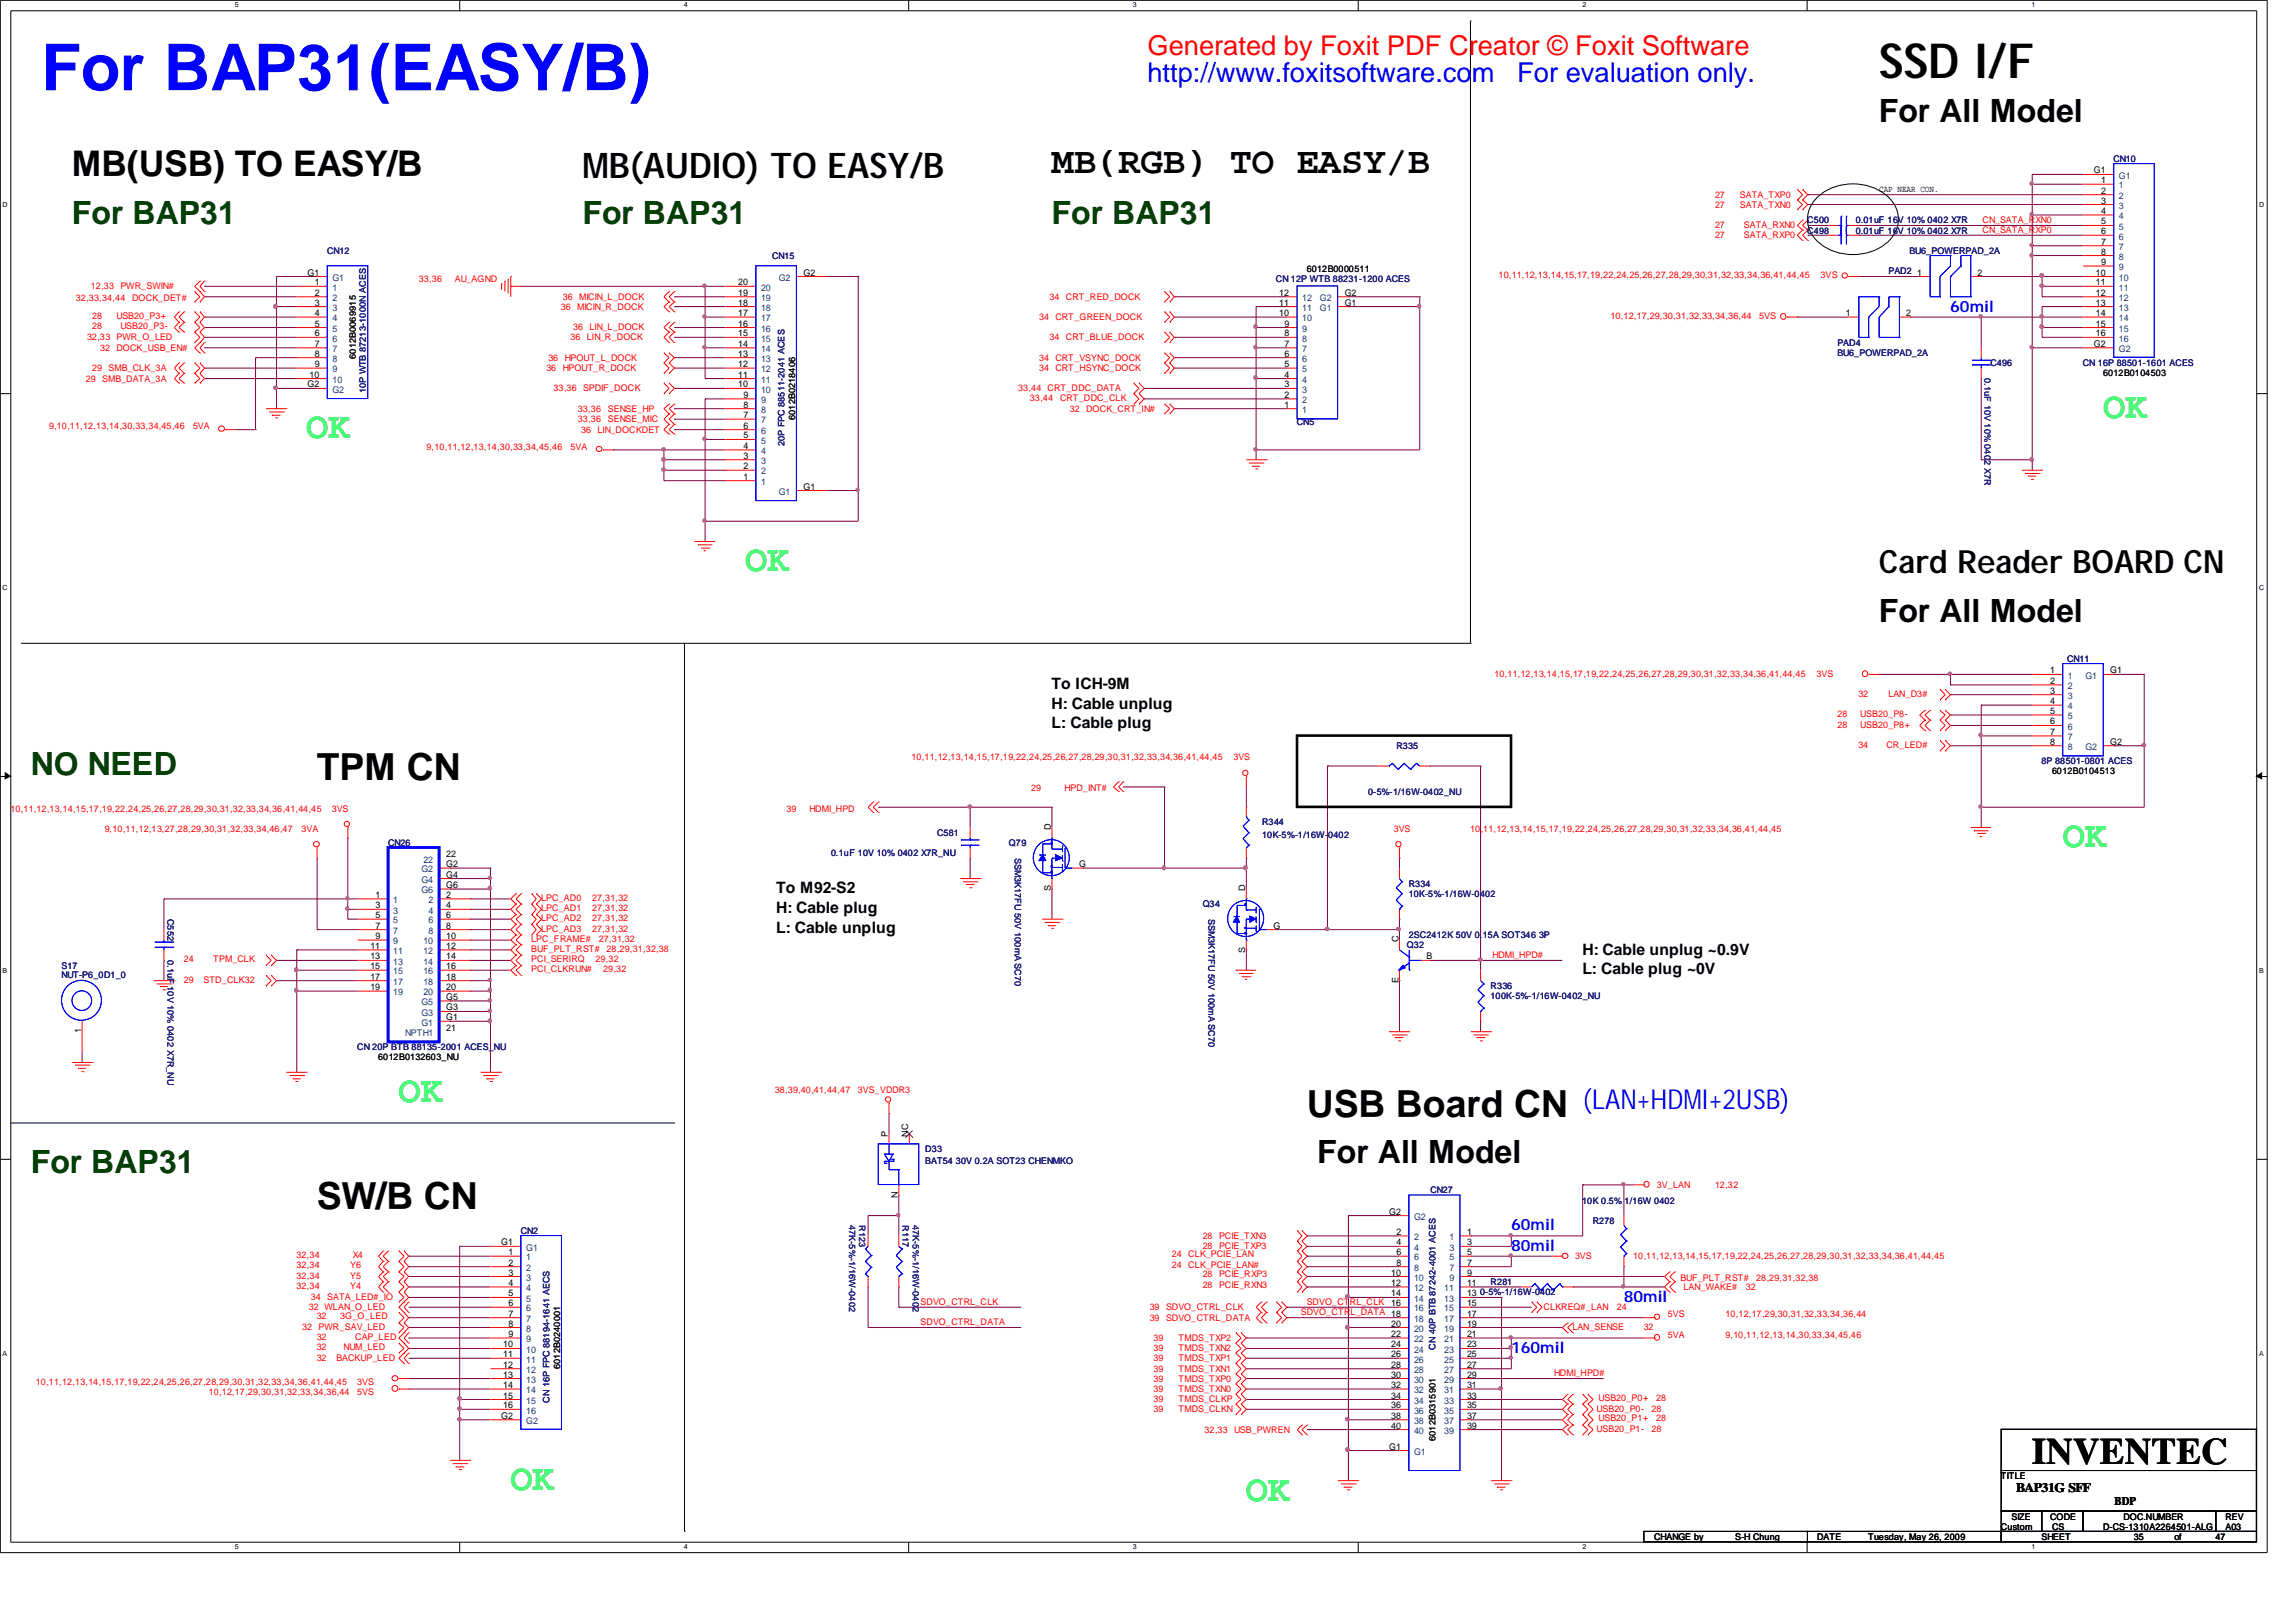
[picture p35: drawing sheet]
<svg xmlns="http://www.w3.org/2000/svg" width="297mm" height="210mm" viewBox="0 0 297 210" stroke-linecap="round" stroke-linejoin="round" font-family="sans-serif">
<defs><g id="words">
<text font-size="8.4" fill="#00f" x="5.3" y="11.7">For BAP31(EASY/B)</text>
<text font-size="6.3" x="243.1" y="10.1">SSD I/F</text>
<g font-size="4.8">
<text x="136.1" y="22.4">MB(RGB) TO EASY/B</text>
<text x="41" y="100.9">TPM CN</text>
<text x="169.1" y="144.5">USB Board CN</text>
<text x="41" y="156.4">SW/B CN</text>
<text x="262.9" y="189.4">INVENTEC</text>
</g>
<g font-size="4.8" fill="#00ff40">
<text x="39.6" y="56.7">OK</text>
<text x="272.1" y="54.1">OK</text>
<text x="96.4" y="73.9">OK</text>
<text x="266.9" y="109.6">OK</text>
<text x="51.6" y="142.6">OK</text>
<text x="66" y="192.8">OK</text>
<text x="161.2" y="194.1">OK</text>
</g>
<g font-size="4.6">
<text x="9.3" y="22.8">MB(USB) TO EASY/B</text>
<text x="75.4" y="23">MB(AUDIO) TO EASY/B</text>
</g>
<g font-size="4.1">
<text x="243.1" y="15.7">For All Model</text>
<text x="243.1" y="74.2">Card Reader BOARD CN</text>
<text x="243.1" y="80.4">For All Model</text>
<text x="170.4" y="150.5">For All Model</text>
</g>
<g font-size="4.1" fill="#004000">
<text x="9.3" y="29">For BAP31</text>
<text x="75.4" y="29">For BAP31</text>
<text x="136.1" y="29">For BAP31</text>
<text x="4" y="100.2">NO NEED</text>
<text x="4" y="151.8">For BAP31</text>
</g>
<text font-size="3.6" fill="#00f" x="204.7" y="143.5">(LAN+HDMI+2USB)</text>
<text font-size="3.5" fill="#f00" x="148.5" y="7.1">Generated by Foxit PDF Creator © Foxit Software</text>
<g font-size="3.5" fill="#00f">
<text x="148.5" y="10.6">http://www.foxitsoftware.com</text>
<text x="196.3" y="10.6">For evaluation only.</text>
</g>
<g font-size="2" fill="#00f">
<text x="252.3" y="40.3">60mil</text>
<text x="195.5" y="159.2">60mil</text>
<text x="195.5" y="161.8">80mil</text>
<text x="210.1" y="168.4">80mil</text>
<text x="195.5" y="175">160mil</text>
</g>
<g font-size="2">
<text x="136.1" y="89.2">To ICH-9M</text>
<text x="136.1" y="91.7">H: Cable unplug</text>
<text x="136.1" y="94.2">L: Cable plug</text>
<text x="100.4" y="115.6">To M92-S2</text>
<text x="100.4" y="118.1">H: Cable plug</text>
<text x="100.4" y="120.6">L: Cable unplug</text>
<text x="204.7" y="123.5">H: Cable unplug ~0.9V</text>
<text x="204.7" y="126.1">L: Cable plug ~0V</text>
</g>
<text font-size="1.7" x="260.8" y="193">BAP31G SFF</text>
<text font-size="1.5" x="273.6" y="194.7">BDP</text>
<g font-size="1.2">
<text x="270.9" y="22.4">G1</text>
<text x="271.8" y="23.7">1</text>
<text x="243.1" y="24.9">CAP NEAR CON.</text>
<text x="271.8" y="25.1">2</text>
<text x="271.8" y="26.3">3</text>
<text x="271.8" y="27.7">4</text>
<text x="271.8" y="29">5</text>
<text x="39.8" y="35.6">G1</text>
<text x="104" y="35.6">G2</text>
<text x="169.1" y="35.2">6012B0000511</text>
<text x="248.1" y="35.6">1</text>
<text x="255.8" y="35.6">2</text>
<text x="271.2" y="35.6">10</text>
<text x="271.8" y="30.3">6</text>
<text x="271.8" y="31.7">7</text>
<text x="271.8" y="32.9">8</text>
<text x="271.8" y="34.3">9</text>
<text x="40.7" y="36.9">1</text>
<text x="40.7" y="38.3">2</text>
<text x="40.7" y="39.5">3</text>
<text x="40.7" y="40.9">4</text>
<text x="95.5" y="40.9">17</text>
<text x="95.5" y="39.5">18</text>
<text x="95.5" y="38.3">19</text>
<text x="95.5" y="36.9">20</text>
<text x="165.5" y="40.9">10</text>
<text x="165.5" y="39.5">11</text>
<text x="165.5" y="38.3">12</text>
<text x="174" y="39.5">G1</text>
<text x="174" y="38.3">G2</text>
<text x="238.8" y="40.9">1</text>
<text x="246.6" y="40.9">2</text>
<text x="271.2" y="36.9">11</text>
<text x="271.2" y="38.3">12</text>
<text x="271.2" y="39.5">13</text>
<text x="271.2" y="40.9">14</text>
<text x="40.7" y="42.2">5</text>
<text x="40.7" y="43.5">6</text>
<text x="40.7" y="44.9">7</text>
<text x="40.7" y="46.1">8</text>
<text x="40.7" y="47.5">9</text>
<text x="46.1" y="46.4" transform="rotate(-90 46.1 46.4)">6012B0069915</text>
<text x="95.5" y="47.5">12</text>
<text x="95.5" y="46.1">13</text>
<text x="95.5" y="44.9">14</text>
<text x="95.5" y="43.5">15</text>
<text x="95.5" y="42.2">16</text>
<text x="166.2" y="47.5">5</text>
<text x="166.2" y="46.1">6</text>
<text x="166.2" y="44.9">7</text>
<text x="166.2" y="43.5">8</text>
<text x="166.2" y="42.2">9</text>
<text x="270.9" y="44.9">G2</text>
<text x="271.2" y="42.2">15</text>
<text x="271.2" y="43.5">16</text>
<text x="39.8" y="50.1">G2</text>
<text x="40" y="48.9">10</text>
<text x="95.5" y="50.1">10</text>
<text x="95.5" y="48.9">11</text>
<text x="96.2" y="52.7">8</text>
<text x="96.2" y="51.5">9</text>
<text x="166.2" y="52.7">1</text>
<text x="166.2" y="51.5">2</text>
<text x="166.2" y="50.1">3</text>
<text x="166.2" y="48.9">4</text>
<text x="272.1" y="48.7">6012B0104503</text>
<text x="96.2" y="59.4">3</text>
<text x="96.2" y="58.1">4</text>
<text x="96.2" y="56.7">5</text>
<text x="96.2" y="55.5">6</text>
<text x="96.2" y="54.1">7</text>
<text x="102.9" y="54.4" transform="rotate(-90 102.9 54.4)">6012B0218406</text>
<text x="96.2" y="62.1">1</text>
<text x="96.2" y="60.7">2</text>
<text x="104" y="63.3">G1</text>
<text x="265.2" y="87.1">1</text>
<text x="265.2" y="88.5">2</text>
<text x="265.2" y="89.7">3</text>
<text x="273" y="87.1">G1</text>
<text x="265.2" y="91.1">4</text>
<text x="265.2" y="92.4">5</text>
<text x="265.2" y="93.7">6</text>
<text x="265.2" y="95.1">7</text>
<text x="265.2" y="96.4">8</text>
<text x="265.5" y="100.2">6012B0104513</text>
<text x="273" y="96.4">G2</text>
<text x="136" y="107.4" transform="rotate(-90 136 107.4)">D</text>
<text x="57.7" y="110.9">22</text>
<text x="57.7" y="112.2">G2</text>
<text x="57.7" y="113.5">G4</text>
<text x="139.6" y="112.2">G</text>
<text x="48.6" y="116.2">1</text>
<text x="48.6" y="117.5">3</text>
<text x="48.6" y="118.8">5</text>
<text x="57.7" y="116.2">2</text>
<text x="57.7" y="117.5">4</text>
<text x="57.7" y="118.8">6</text>
<text x="57.7" y="114.9">G6</text>
<text x="136" y="115.3" transform="rotate(-90 136 115.3)">S</text>
<text x="161.1" y="115.3" transform="rotate(-90 161.1 115.3)">D</text>
<text x="47.9" y="122.8">11</text>
<text x="47.9" y="125.4">15</text>
<text x="47.9" y="124.1">13</text>
<text x="48.6" y="120.1">7</text>
<text x="48.6" y="121.5">9</text>
<text x="57.7" y="120.1">8</text>
<text x="57.7" y="121.5">10</text>
<text x="57.7" y="122.8">12</text>
<text x="57.7" y="124.1">14</text>
<text x="57.7" y="125.4">16</text>
<text x="161.1" y="123.3" transform="rotate(-90 161.1 123.3)">S</text>
<text x="164.7" y="120.1">G</text>
<text x="180.9" y="121.9" transform="rotate(-90 180.9 121.9)">C</text>
<text x="184.6" y="124.1">B</text>
<text x="47.9" y="126.7">17</text>
<text x="47.9" y="128.1">19</text>
<text x="57.7" y="126.7">18</text>
<text x="57.7" y="128.1">20</text>
<text x="57.7" y="132">G1</text>
<text x="57.7" y="130.7">G3</text>
<text x="57.7" y="129.4">G5</text>
<text x="180.9" y="127.2" transform="rotate(-90 180.9 127.2)">E</text>
<text x="10.5" y="133.7" transform="rotate(-90 10.5 133.7)">1</text>
<text x="48.9" y="137.2">6012B0132603_NU</text>
<text x="57.7" y="133.4">21</text>
<text x="114.9" y="147.1" transform="rotate(-90 114.9 147.1)">P</text>
<text x="117.5" y="147.1" transform="rotate(-90 117.5 147.1)">NC</text>
<text x="116.2" y="155" transform="rotate(-90 116.2 155)">N</text>
<text x="64.8" y="161.1">G1</text>
<text x="179.7" y="157.1">G2</text>
<text x="180.7" y="159.8">2</text>
<text x="180.7" y="161.1">4</text>
<text x="189.8" y="159.8">1</text>
<text x="189.8" y="161.1">3</text>
<text x="65.8" y="162.4">1</text>
<text x="65.8" y="163.7">2</text>
<text x="65.8" y="165">3</text>
<text x="65.8" y="166.4">4</text>
<text x="65.8" y="167.7">5</text>
<text x="180" y="165">10</text>
<text x="180" y="166.4">12</text>
<text x="180" y="167.7">14</text>
<text x="180.7" y="162.4">6</text>
<text x="180.7" y="163.7">8</text>
<text x="189.8" y="162.4">5</text>
<text x="189.8" y="163.7">7</text>
<text x="189.8" y="165">9</text>
<text x="189.8" y="166.4">11</text>
<text x="189.8" y="167.7">13</text>
<text x="65.8" y="169">6</text>
<text x="65.8" y="170.4">7</text>
<text x="65.8" y="171.6">8</text>
<text x="65.8" y="173">9</text>
<text x="180" y="169">16</text>
<text x="180" y="171.6">20</text>
<text x="180" y="173">22</text>
<text x="189.8" y="169">15</text>
<text x="189.8" y="170.4">17</text>
<text x="189.8" y="171.6">19</text>
<text x="189.8" y="173">21</text>
<text x="65.1" y="174.3">10</text>
<text x="65.1" y="175.6">11</text>
<text x="65.1" y="177">12</text>
<text x="65.1" y="178.2">13</text>
<text x="65.1" y="179.6">14</text>
<text x="72.5" y="177.1" transform="rotate(-90 72.5 177.1)">6012B0240001</text>
<text x="180" y="174.3">24</text>
<text x="180" y="175.6">26</text>
<text x="180" y="177">28</text>
<text x="180" y="178.2">30</text>
<text x="180" y="179.6">32</text>
<text x="189.8" y="174.3">23</text>
<text x="189.8" y="175.6">25</text>
<text x="189.8" y="177">27</text>
<text x="189.8" y="178.2">29</text>
<text x="189.8" y="179.6">31</text>
<text x="64.8" y="183.6">G2</text>
<text x="65.1" y="180.9">15</text>
<text x="65.1" y="182.2">16</text>
<text x="180" y="180.9">34</text>
<text x="180" y="182.2">36</text>
<text x="180" y="183.6">38</text>
<text x="180" y="184.8">40</text>
<text x="189.8" y="180.9">33</text>
<text x="189.8" y="182.2">35</text>
<text x="189.8" y="183.6">37</text>
<text x="189.8" y="184.8">39</text>
<text x="179.7" y="187.5">G1</text>
<text x="185.7" y="186.4" transform="rotate(-90 185.7 186.4)">6012B0315901</text>
<text x="258.9" y="191.3">TITLE</text>
<text x="258.9" y="198">Custom</text>
<text x="260.2" y="196.6">SIZE</text>
<text x="265.2" y="196.6">CODE</text>
<text x="265.5" y="198">CS</text>
<text x="272.1" y="198">D-CS-1310A2264501-ALG</text>
<text x="274.7" y="196.6">DOC.NUMBER</text>
<text x="287.9" y="198">A03</text>
<text x="287.9" y="196.6">REV</text>
<text x="214" y="199.2">CHANGE by</text>
<text x="224.5" y="199.2">S-H Chung</text>
<text x="235.1" y="199.2">DATE</text>
<text x="241.7" y="199.2">Tuesday, May 26, 2009</text>
<text x="264.1" y="199.2">SHEET</text>
<text x="276.1" y="199.2">35</text>
<text x="281.3" y="199.2">of</text>
<text x="286.7" y="199.2">47</text>
</g>
<g font-size="1.2" fill="#000080">
<text x="273.4" y="20.9">CN10</text>
<text x="233.8" y="28.9">C500</text>
<text x="240.1" y="28.9">0.01uF 16V 10% 0402 X7R</text>
<text x="42.3" y="32.9">CN12</text>
<text x="99.9" y="33.5">CN15</text>
<text x="233.8" y="30.2">C498</text>
<text x="240.1" y="30.2">0.01uF 16V 10% 0402 X7R</text>
<text x="244.3" y="35.5">PAD2</text>
<text x="247" y="32.9">BU6_POWERPAD_2A</text>
<text x="165.1" y="36.5">CN 12P WTB 88231-1200 ACES</text>
<text x="237.7" y="44.7">PAD4</text>
<text x="237.7" y="46.1">BU6_POWERPAD_2A</text>
<text x="257.5" y="47.3">C496</text>
<text x="269.5" y="47.3">CN 16P 88501-1601 ACES</text>
<text x="47.3" y="50.9" transform="rotate(-90 47.3 50.9)">10P WTB 87213-1000N ACES</text>
<text x="256.8" y="48.9" transform="rotate(90 256.8 48.9)">0.1uF 10V 10% 0402 X7R</text>
<text x="101.5" y="57.7" transform="rotate(-90 101.5 57.7)">20P FPC 88511-2041 ACES</text>
<text x="167.8" y="55">CN5</text>
<text x="267.4" y="85.7">CN11</text>
<text x="180.7" y="96.9">R335</text>
<text x="264.1" y="98.9">8P 88501-0801 ACES</text>
<text x="163.3" y="106.8">R344</text>
<text x="177" y="102.9">0-5%-1/16W-0402_NU</text>
<text x="50.2" y="109.5">CN26</text>
<text x="107.5" y="110.7">0.1uF 10V 10% 0402 X7R_NU</text>
<text x="121.2" y="108.1">C581</text>
<text x="130.5" y="109.5">Q79</text>
<text x="131.3" y="111" transform="rotate(90 131.3 111)">SSM3K17FU 50V 100mA SC70</text>
<text x="163.3" y="108.4">10K-5%-1/16W-0402</text>
<text x="21.7" y="118.9" transform="rotate(90 21.7 118.9)">C552</text>
<text x="155.6" y="117.3">Q34</text>
<text x="156.4" y="118.9" transform="rotate(90 156.4 118.9)">SSM3K17FU 50V 100mA SC70</text>
<text x="182.3" y="114.7">R334</text>
<text x="182.3" y="116.1">10K-5%-1/16W-0402</text>
<text x="8" y="125.3">S17</text>
<text x="21.7" y="124.2" transform="rotate(90 21.7 124.2)">0.1uF 10V 10% 0402 X7R_NU</text>
<text x="182" y="122.7">Q32</text>
<text x="182.3" y="121.3">2SC2412K 50V 0.15A SOT346 3P</text>
<text x="8" y="126.6">NUT-P6_0D1_0</text>
<text x="192.9" y="127.9">R336</text>
<text x="192.9" y="129.3">100K-5%-1/16W-0402_NU</text>
<text x="46.2" y="135.9">CN 20P BTB 88135-2001 ACES_NU</text>
<text x="119.7" y="149.1">D33</text>
<text x="119.7" y="150.6">BAT54 30V 0.2A SOT23 CHENMKO</text>
<text x="185.1" y="154.3">CN27</text>
<text x="204.7" y="155.7">10K 0.5% 1/16W 0402</text>
<text x="67.4" y="159.6">CN2</text>
<text x="109.9" y="158.5" transform="rotate(90 109.9 158.5)">47K-5%-1/16W-0402</text>
<text x="111.2" y="158.5" transform="rotate(90 111.2 158.5)">R123</text>
<text x="116.7" y="158.5" transform="rotate(90 116.7 158.5)">R117</text>
<text x="118.1" y="158.5" transform="rotate(90 118.1 158.5)">47K-5%-1/16W-0402</text>
<text x="206.1" y="158.3">R278</text>
<text x="191.5" y="167.6">0-5%-1/16W-0402</text>
<text x="192.9" y="166.2">R281</text>
<text x="185.7" y="174.7" transform="rotate(-90 185.7 174.7)">CN 40P BTB 87242-4001 ACES</text>
<text x="71.1" y="181.5" transform="rotate(-90 71.1 181.5)">CN 16P FPC 88194-1641 AECS</text>
</g>
<g font-size="1.2" fill="#004080">
<text x="274.1" y="23.1">G1</text>
<text x="274.1" y="24.4">1</text>
<text x="274.1" y="25.7">2</text>
<text x="274.1" y="27">3</text>
<text x="274.1" y="28.4">4</text>
<text x="274.1" y="29.7">5</text>
<text x="274.1" y="31">6</text>
<text x="274.1" y="32.3">7</text>
<text x="274.1" y="33.6">8</text>
<text x="274.1" y="35">9</text>
<text x="43" y="36.3">G1</text>
<text x="43" y="37.6">1</text>
<text x="43" y="38.9">2</text>
<text x="43" y="40.2">3</text>
<text x="43" y="41.6">4</text>
<text x="98.5" y="41.6">17</text>
<text x="98.5" y="40.2">18</text>
<text x="98.5" y="38.9">19</text>
<text x="98.5" y="37.6">20</text>
<text x="100.7" y="36.3">G2</text>
<text x="168.5" y="41.6">10</text>
<text x="168.5" y="40.2">11</text>
<text x="168.5" y="38.9">12</text>
<text x="170.8" y="40.2">G1</text>
<text x="170.8" y="38.9">G2</text>
<text x="274.1" y="36.3">10</text>
<text x="274.1" y="37.6">11</text>
<text x="274.1" y="38.9">12</text>
<text x="274.1" y="40.2">13</text>
<text x="274.1" y="41.6">14</text>
<text x="43" y="42.9">5</text>
<text x="43" y="44.2">6</text>
<text x="43" y="45.6">7</text>
<text x="43" y="46.8">8</text>
<text x="98.5" y="46.8">13</text>
<text x="98.5" y="45.6">14</text>
<text x="98.5" y="44.2">15</text>
<text x="98.5" y="42.9">16</text>
<text x="168.5" y="46.8">6</text>
<text x="168.5" y="45.6">7</text>
<text x="168.5" y="44.2">8</text>
<text x="168.5" y="42.9">9</text>
<text x="274.1" y="45.6">G2</text>
<text x="274.1" y="42.9">15</text>
<text x="274.1" y="44.2">16</text>
<text x="43" y="48.2">9</text>
<text x="43" y="49.5">10</text>
<text x="43" y="50.8">G2</text>
<text x="98.5" y="53.4">8</text>
<text x="98.5" y="52.2">9</text>
<text x="98.5" y="50.8">10</text>
<text x="98.5" y="49.5">11</text>
<text x="98.5" y="48.2">12</text>
<text x="168.5" y="53.4">1</text>
<text x="168.5" y="52.2">2</text>
<text x="168.5" y="50.8">3</text>
<text x="168.5" y="49.5">4</text>
<text x="168.5" y="48.2">5</text>
<text x="98.5" y="58.8">4</text>
<text x="98.5" y="57.4">5</text>
<text x="98.5" y="56.1">6</text>
<text x="98.5" y="54.8">7</text>
<text x="98.5" y="62.7">1</text>
<text x="98.5" y="61.4">2</text>
<text x="98.5" y="60">3</text>
<text x="100.7" y="64">G1</text>
<text x="267.5" y="87.8">1</text>
<text x="267.5" y="89.2">2</text>
<text x="269.8" y="87.8">G1</text>
<text x="267.5" y="90.4">3</text>
<text x="267.5" y="91.8">4</text>
<text x="267.5" y="93">5</text>
<text x="267.5" y="94.4">6</text>
<text x="267.5" y="95.8">7</text>
<text x="267.5" y="97">8</text>
<text x="269.8" y="97">G2</text>
<text x="54.5" y="112.9">G2</text>
<text x="54.8" y="111.6">22</text>
<text x="50.9" y="116.8">1</text>
<text x="50.9" y="118.2">3</text>
<text x="50.9" y="119.5">5</text>
<text x="54.5" y="114.2">G4</text>
<text x="54.5" y="115.6">G6</text>
<text x="55.5" y="116.8">2</text>
<text x="55.5" y="118.2">4</text>
<text x="55.5" y="119.5">6</text>
<text x="50.9" y="120.8">7</text>
<text x="50.9" y="122.2">9</text>
<text x="50.9" y="123.4">11</text>
<text x="50.9" y="124.8">13</text>
<text x="54.8" y="122.2">10</text>
<text x="54.8" y="123.4">12</text>
<text x="54.8" y="124.8">14</text>
<text x="55.5" y="120.8">8</text>
<text x="50.9" y="126.1">15</text>
<text x="50.9" y="127.4">17</text>
<text x="50.9" y="128.8">19</text>
<text x="54.5" y="131.4">G3</text>
<text x="54.5" y="130">G5</text>
<text x="54.8" y="126.1">16</text>
<text x="54.8" y="127.4">18</text>
<text x="54.8" y="128.8">20</text>
<text x="52.4" y="134">NPTH1</text>
<text x="54.5" y="132.7">G1</text>
<text x="68.1" y="161.8">G1</text>
<text x="182.9" y="160.4">2</text>
<text x="182.9" y="161.8">4</text>
<text x="182.9" y="157.8">G2</text>
<text x="187.5" y="160.4">1</text>
<text x="187.5" y="161.8">3</text>
<text x="68.1" y="163.1">1</text>
<text x="68.1" y="164.4">2</text>
<text x="68.1" y="165.7">3</text>
<text x="68.1" y="167">4</text>
<text x="182.9" y="163.1">6</text>
<text x="182.9" y="164.4">8</text>
<text x="182.9" y="165.7">10</text>
<text x="182.9" y="167">12</text>
<text x="186.8" y="167">11</text>
<text x="187.5" y="163.1">5</text>
<text x="187.5" y="164.4">7</text>
<text x="187.5" y="165.7">9</text>
<text x="68.1" y="168.4">5</text>
<text x="68.1" y="169.7">6</text>
<text x="68.1" y="171">7</text>
<text x="68.1" y="172.3">8</text>
<text x="68.1" y="173.7">9</text>
<text x="182.9" y="168.4">14</text>
<text x="182.9" y="169.7">16</text>
<text x="182.9" y="171">18</text>
<text x="182.9" y="172.3">20</text>
<text x="182.9" y="173.7">22</text>
<text x="186.8" y="168.4">13</text>
<text x="186.8" y="169.7">15</text>
<text x="186.8" y="171">17</text>
<text x="186.8" y="172.3">19</text>
<text x="186.8" y="173.7">21</text>
<text x="68.1" y="175">10</text>
<text x="68.1" y="176.3">11</text>
<text x="68.1" y="177.6">12</text>
<text x="68.1" y="178.9">13</text>
<text x="182.9" y="175">24</text>
<text x="182.9" y="176.3">26</text>
<text x="182.9" y="177.6">28</text>
<text x="182.9" y="178.9">30</text>
<text x="186.8" y="175">23</text>
<text x="186.8" y="176.3">25</text>
<text x="186.8" y="177.6">27</text>
<text x="186.8" y="178.9">29</text>
<text x="68.1" y="180.3">14</text>
<text x="68.1" y="181.6">15</text>
<text x="68.1" y="182.9">16</text>
<text x="68.1" y="184.2">G2</text>
<text x="182.9" y="180.3">32</text>
<text x="182.9" y="181.6">34</text>
<text x="182.9" y="182.9">36</text>
<text x="182.9" y="184.2">38</text>
<text x="182.9" y="185.5">40</text>
<text x="186.8" y="180.3">31</text>
<text x="186.8" y="181.6">33</text>
<text x="186.8" y="182.9">35</text>
<text x="186.8" y="184.2">37</text>
<text x="186.8" y="185.5">39</text>
<text x="182.9" y="188.2">G1</text>
</g>
<g font-size="1.2" fill="#f00">
<text x="221.9" y="29.5">27</text>
<text x="221.9" y="25.6">27</text>
<text x="221.9" y="26.9">27</text>
<text x="225.1" y="25.6">SATA_TXP0</text>
<text x="225.1" y="26.9">SATA_TXN0</text>
<text x="225.6" y="29.5">SATA_RXN0</text>
<text x="256.5" y="28.9">CN_SATA_RXN0</text>
<text x="193.9" y="36">10,11,12,13,14,15,17,19,22,24,25,26,27,28,29,30,31,32,33,34,36,41,44,45</text>
<text x="221.9" y="30.8">27</text>
<text x="225.6" y="30.8">SATA_RXP0</text>
<text x="235.5" y="36">3VS</text>
<text x="256.5" y="30.1">CN_SATA_RXP0</text>
<text x="9.8" y="38.9">32,33,34,44</text>
<text x="11.8" y="37.4">12,33 PWR_SWIN#</text>
<text x="11.9" y="41.3">28</text>
<text x="15.1" y="41.3">USB20_P3+</text>
<text x="17.1" y="38.9">DOCK_DET#</text>
<text x="54.2" y="36.5">33,36</text>
<text x="58.8" y="36.5">AU_AGND</text>
<text x="72.6" y="40.1">36</text>
<text x="72.8" y="38.8">36</text>
<text x="74.7" y="40.1">MICIN_R_DOCK</text>
<text x="74.9" y="38.8">MICIN_L_DOCK</text>
<text x="134.4" y="41.4">34</text>
<text x="135.8" y="38.8">34</text>
<text x="136.6" y="41.4">CRT_GREEN_DOCK</text>
<text x="137.9" y="38.8">CRT_RED_DOCK</text>
<text x="208.4" y="41.3">10,12,17,29,30,31,32,33,34,36,44</text>
<text x="227.6" y="41.3">5VS</text>
<text x="11.3" y="44">32,33 PWR_O_LED</text>
<text x="11.9" y="42.6">28</text>
<text x="13" y="45.4">32</text>
<text x="15.1" y="45.4">DOCK_USB_EN#</text>
<text x="15.6" y="42.6">USB20_P3-</text>
<text x="70.9" y="46.7">36</text>
<text x="73.1" y="46.7">HPOUT_L_DOCK</text>
<text x="73.8" y="44">36</text>
<text x="74.2" y="42.8">36</text>
<text x="75.9" y="44">LIN_R_DOCK</text>
<text x="76.3" y="42.8">LIN_L_DOCK</text>
<text x="134.4" y="46.7">34</text>
<text x="135.8" y="44">34</text>
<text x="136.6" y="46.7">CRT_VSYNC_DOCK</text>
<text x="137.9" y="44">CRT_BLUE_DOCK</text>
<text x="11.1" y="49.4">29</text>
<text x="11.9" y="48">29</text>
<text x="13.2" y="49.4">SMB_DATA_3A</text>
<text x="14.1" y="48">SMB_CLK_3A</text>
<text x="70.7" y="48">36</text>
<text x="71.6" y="50.6">33,36 SPDIF_DOCK</text>
<text x="72.8" y="48">HPOUT_R_DOCK</text>
<text x="74.8" y="53.3">33,36</text>
<text x="78.6" y="53.3">SENSE_HP</text>
<text x="131.7" y="50.5">33,44 CRT_DDC_DATA</text>
<text x="133.3" y="51.8">33,44</text>
<text x="134.4" y="48">34</text>
<text x="136.6" y="48">CRT_HSYNC_DOCK</text>
<text x="137.1" y="51.8">CRT_DDC_CLK</text>
<text x="138.4" y="53.3">32</text>
<text x="140.5" y="53.3">DOCK_CRT_IN#</text>
<text x="6.3" y="55.5">9,10,11,12,13,14,30,33,34,45,46</text>
<text x="25" y="55.5">5VA</text>
<text x="55.2" y="58.2">9,10,11,12,13,14,30,33,34,45,46</text>
<text x="73.8" y="58.2">5VA</text>
<text x="74.8" y="54.6">33,36</text>
<text x="75.2" y="56">36</text>
<text x="77.3" y="56">LIN_DOCKDET</text>
<text x="78.6" y="54.6">SENSE_MIC</text>
<text x="193.4" y="87.5">10,11,12,13,14,15,17,19,22,24,25,26,27,28,29,30,31,32,33,34,36,41,44,45</text>
<text x="235" y="87.5">3VS</text>
<text x="237.7" y="94.1">28</text>
<text x="237.7" y="92.8">28</text>
<text x="240.4" y="90.2">32</text>
<text x="240.7" y="94.1">USB20_P8+</text>
<text x="240.7" y="92.8">USB20_P8-</text>
<text x="244.3" y="90.2">LAN_D3#</text>
<text x="117.9" y="98.4">10,11,12,13,14,15,17,19,22,24,25,26,27,28,29,30,31,32,33,34,36,41,44,45</text>
<text x="159.6" y="98.4">3VS</text>
<text x="240.4" y="96.8">34</text>
<text x="244.1" y="96.8">CR_LED#</text>
<text x="1.4" y="105">10,11,12,13,14,15,17,19,22,24,25,26,27,28,29,30,31,32,33,34,36,41,44,45</text>
<text x="13.5" y="107.6">9,10,11,12,13,27,28,29,30,31,32,33,34,46,47</text>
<text x="39" y="107.6">3VA</text>
<text x="42.9" y="105">3VS</text>
<text x="101.8" y="105">39</text>
<text x="104.7" y="105">HDMI_HPD</text>
<text x="133.4" y="102.3">29</text>
<text x="137.7" y="102.3">HPD_INT#</text>
<text x="180.3" y="107.6">3VS</text>
<text x="190.2" y="107.6">10,11,12,13,14,15,17,19,22,24,25,26,27,28,29,30,31,32,33,34,36,41,44,45</text>
<text x="70" y="119.2">LPC_AD2</text>
<text x="70" y="116.6">LPC_AD0</text>
<text x="70" y="117.9">LPC_AD1</text>
<text x="76.6" y="119.2">27,31,32</text>
<text x="76.6" y="116.6">27,31,32</text>
<text x="76.6" y="117.9">27,31,32</text>
<text x="23.8" y="124.5">24</text>
<text x="27.6" y="124.5">TPM_CLK</text>
<text x="68.7" y="121.8">LPC_FRAME#</text>
<text x="68.7" y="123.2">BUF_PLT_RST#</text>
<text x="68.7" y="124.5">PCI_SERIRQ</text>
<text x="68.7" y="125.8">PCI_CLKRUN#</text>
<text x="70" y="120.6">LPC_AD3</text>
<text x="76.6" y="120.6">27,31,32</text>
<text x="77" y="124.5">29,32</text>
<text x="77.5" y="121.8">27,31,32</text>
<text x="78.1" y="125.8">29,32</text>
<text x="78.5" y="123.2">28,29,31,32,38</text>
<text x="193.1" y="124">HDMI_HPD#</text>
<text x="23.8" y="127.2">29</text>
<text x="26.3" y="127.2">STD_CLK32</text>
<text x="100.2" y="141.4">38,39,40,41,44,47</text>
<text x="111" y="141.4">3VS_VDDR3</text>
<text x="214.4" y="153.7">3V_LAN</text>
<text x="221.9" y="153.7">12,32</text>
<text x="155.6" y="160.3">28</text>
<text x="155.6" y="161.6">28</text>
<text x="157.7" y="160.3">PCIE_TXN3</text>
<text x="157.7" y="161.6">PCIE_TXP3</text>
<text x="38.4" y="162.8">32,34</text>
<text x="38.4" y="165.4">32,34</text>
<text x="38.4" y="164.1">32,34</text>
<text x="38.4" y="166.8">32,34</text>
<text x="45.3" y="165.4">Y5</text>
<text x="45.3" y="164.1">Y6</text>
<text x="45.3" y="166.8">Y4</text>
<text x="45.6" y="162.8">X4</text>
<text x="151.6" y="164">24</text>
<text x="151.6" y="162.6">24</text>
<text x="153.7" y="164">CLK_PCIE_LAN#</text>
<text x="153.7" y="162.6">CLK_PCIE_LAN</text>
<text x="155.6" y="166.6">28</text>
<text x="155.6" y="165.3">28</text>
<text x="157.7" y="166.6">PCIE_RXN3</text>
<text x="157.7" y="165.3">PCIE_RXP3</text>
<text x="203.8" y="162.9">3VS</text>
<text x="211.3" y="162.9">10,11,12,13,14,15,17,19,22,24,25,26,27,28,29,30,31,32,33,34,36,41,44,45</text>
<text x="217.4" y="165.7">BUF_PLT_RST#</text>
<text x="217.8" y="166.9">LAN_WAKE#</text>
<text x="225.9" y="166.9">32</text>
<text x="227.2" y="165.7">28,29,31,32,38</text>
<text x="39.1" y="172">32</text>
<text x="40" y="169.4">32 WLAN_O_LED</text>
<text x="40.2" y="168.2">34</text>
<text x="41" y="173.4">32</text>
<text x="41" y="170.7">32</text>
<text x="41.2" y="172">PWR_SAV_LED</text>
<text x="42.3" y="168.2">SATA_LED#_IO</text>
<text x="44" y="170.7">3G_O_LED</text>
<text x="46" y="173.4">CAP_LED</text>
<text x="119.1" y="171.5">SDVO_CTRL_DATA</text>
<text x="119.1" y="168.8">SDVO_CTRL_CLK</text>
<text x="148.7" y="169.5">39</text>
<text x="148.7" y="170.9">39</text>
<text x="149.3" y="173.5">39</text>
<text x="150.9" y="169.5">SDVO_CTRL_CLK</text>
<text x="150.9" y="170.9">SDVO_CTRL_DATA</text>
<text x="152.5" y="173.5">TMDS_TXP2</text>
<text x="168.3" y="170.2">SDVO_CTRL_DATA 18</text>
<text x="169.1" y="168.8">SDVO_CTRL_CLK</text>
<text x="199.7" y="169.5">CLKREQ#_LAN</text>
<text x="203.4" y="172">LAN_SENSE</text>
<text x="209.2" y="169.5">24</text>
<text x="212.7" y="172">32</text>
<text x="215.8" y="173.1">5VA</text>
<text x="215.8" y="170.4">5VS</text>
<text x="223.2" y="173.1">9,10,11,12,13,14,30,33,34,45,46</text>
<text x="223.2" y="170.4">10,12,17,29,30,31,32,33,34,36,44</text>
<text x="4.7" y="179.2">10,11,12,13,14,15,17,19,22,24,25,26,27,28,29,30,31,32,33,34,36,41,44,45</text>
<text x="41" y="174.7">32</text>
<text x="41" y="176">32</text>
<text x="43.5" y="176">BACKUP_LED</text>
<text x="44.4" y="174.7">NUM_LED</text>
<text x="46.2" y="179.2">3VS</text>
<text x="149.3" y="176.1">39</text>
<text x="149.3" y="177.5">39</text>
<text x="149.3" y="174.8">39</text>
<text x="149.3" y="178.8">39</text>
<text x="152.5" y="176.1">TMDS_TXP1</text>
<text x="152.5" y="177.5">TMDS_TXN1</text>
<text x="152.5" y="174.8">TMDS_TXN2</text>
<text x="152.5" y="178.8">TMDS_TXP0</text>
<text x="201.1" y="178.1">HDMI_HPD#</text>
<text x="27" y="180.5">10,12,17,29,30,31,32,33,34,36,44</text>
<text x="46.2" y="180.5">5VS</text>
<text x="149.3" y="181.4">39</text>
<text x="149.3" y="182.7">39</text>
<text x="149.3" y="180.1">39</text>
<text x="152.5" y="181.4">TMDS_CLKP</text>
<text x="152.5" y="182.7">TMDS_CLKN</text>
<text x="152.5" y="180.1">TMDS_TXN0</text>
<text x="155.9" y="185.4">32,33 USB_PWREN</text>
<text x="206.6" y="182.6">USB20_P0-</text>
<text x="206.6" y="185.3">USB20_P1-</text>
<text x="206.8" y="181.3">USB20_P0+</text>
<text x="206.8" y="183.9">USB20_P1+</text>
<text x="213.7" y="182.6">28</text>
<text x="213.7" y="185.3">28</text>
<text x="214.3" y="181.3">28</text>
<text x="214.3" y="183.9">28</text>
</g>
<g font-size=".9">
<text x="30.4" y=".9">5</text>
<text x="88.5" y=".9">4</text>
<text x="146.6" y=".9">3</text>
<text x="204.7" y=".9">2</text>
<text x="262.8" y=".9">1</text>
<text x=".3" y="26.8">D</text>
<text x="292.3" y="26.8">D</text>
<text x=".3" y="76.4">C</text>
<text x="292.3" y="76.4">C</text>
<text x=".3" y="125.9">B</text>
<text x="292.3" y="125.9">B</text>
<text x=".3" y="175.4">A</text>
<text x="292.3" y="175.4">A</text>
<text x="30.4" y="200.4">5</text>
<text x="88.5" y="200.4">4</text>
<text x="146.6" y="200.4">3</text>
<text x="204.7" y="200.4">2</text>
<text x="262.8" y="200.4">1</text>
</g>
</g></defs>
<path d="M0 0h293.3v200.9h-293.3zM1.4 1.4h290.6v198.1h-290.6z" fill="none" stroke="#000" stroke-width=".13"/>
<g fill="#fff">
<path d="M30.4 .2h.4v1h-.4z"/>
<path d="M30.4 199.6h.4v1.1h-.4z"/>
</g>
<path d="M59.5 0v1.4M59.5 199.5v1.4" fill="none" stroke="#000" stroke-width=".13"/>
<g fill="#fff">
<path d="M88.5 .2h.4v1h-.4z"/>
<path d="M88.5 199.6h.4v1.1h-.4z"/>
</g>
<path d="M117.6 0v1.4M117.6 199.5v1.4" fill="none" stroke="#000" stroke-width=".13"/>
<g fill="#fff">
<path d="M146.6 .2h.4v1h-.4z"/>
<path d="M146.6 199.6h.4v1.1h-.4z"/>
</g>
<path d="M175.7 0v1.4M175.7 199.5v1.4" fill="none" stroke="#000" stroke-width=".13"/>
<g fill="#fff">
<path d="M204.7 .2h.4v1h-.4z"/>
<path d="M204.7 199.6h.4v1.1h-.4z"/>
</g>
<path d="M233.8 0v1.4M233.8 199.5v1.4" fill="none" stroke="#000" stroke-width=".13"/>
<g fill="#fff">
<path d="M262.8 .2h.4v1h-.4z"/>
<path d="M262.8 199.6h.4v1.1h-.4z"/>
<path d="M.3 26.1h.6v1h-.6z"/>
<path d="M292.3 26.1h.6v1h-.6z"/>
<path d="M.3 75.6h.6v1h-.6z"/>
<path d="M292.3 75.6h.6v1h-.6z"/>
</g>
<path d="M0 50.9h1.4M292 50.9h1.3" fill="none" stroke="#000" stroke-width=".13"/>
<g fill="#fff">
<path d="M.3 125.1h.5v1.1h-.5z"/>
<path d="M292.3 125.1h.5v1.1h-.5z"/>
</g>
<path d="M0 100.5h1.4M292 100.5h1.3" fill="none" stroke="#000" stroke-width=".13"/>
<path d="M.7 100l.7 .4-.7 .4zM291.9 100.4l.7-.4v.8z" fill="#000" stroke="#000" stroke-width=".13"/>
<g fill="#fff">
<path d="M.3 174.7h.6v1h-.6z"/>
<path d="M292.3 174.7h.6v1h-.6z"/>
</g>
<g fill="none" stroke="#000" stroke-width=".13">
<path d="M190.2 2.7h.1M190.2 2.7v80.5M235 25.7a7 7 0 0 1 9.5 0 3.8 3.8 0 0 1-.6 5.9 7 7 0 0 1-8.9-.5 3.8 3.8 0 0 1 0-5.4zM2.7 83.2h187.5M88.6 83.2v114.9M190.2 83.2h.1M0 150h1.4M1.4 145.3h85.8M87.2 145.3h.1M292 150h1.3M88.6 198.1h.1M212.7 198.1h21.1v1.4h-21.1z"/>
<path d="M233.8 198.1h25.1v1.4h-25.1zM258.9 184.9h33v5.3h-33zM258.9 195.5h5.3v2.6h-5.3zM258.9 198.1h33v1.4h-33zM258.9 190.2h33v5.3h-33zM264.2 195.5h5.3v2.6h-5.3zM269.5 195.5h17.2v2.6h-17.2zM286.7 195.5h5.2v2.6h-5.2z"/>
</g>
<g fill="none" stroke="#800040" stroke-width=".13">
<path d="M26.5 37h.1M26.5 38.4h.1M26.5 38.4h11.9M26.5 37h11.9M35.8 39.7h.1M35.8 35.8h.1M35.8 39.7h2.6M35.8 35.8h5.2M35.8 35.8v17.1M67.4 37h.1M67.4 37h26.5M87.2 38.4h.1"/>
<path d="M87.2 39.7h.1M87.2 38.4h6.7M87.2 39.7h6.7M91.2 37h.1M91.2 37v12M107.1 35.8h.1M107.1 35.8h3.9M111 35.8h.1M111 35.8v31.6h-19.8M151.9 38.4h.1M151.9 38.4h14.6M162.5 39.7h.1"/>
<path d="M162.5 39.7h4M162.5 39.7v19.8M174.5 38.4h.1M174.5 39.7h.1M174.5 38.4h9.2M174.5 39.7h9.2M183.7 39.7h.1M183.7 38.4h.1M183.7 38.4v19.8h-21.2M233.9 25.2h.1M233.9 30.4h.1M233.9 29.2h.1"/>
<path d="M233.9 26.5h.1M233.9 29.2h2.6M233.9 25.2h35.6M233.9 30.4h2.6M233.9 26.5h35.6M240.5 29.2h.1M240.5 30.4h.1M240.5 35.8h.1M240.5 35.8h7.9M240.5 29.2h29M240.5 30.4h29M256.3 35.8h.1"/>
<path d="M256.3 35.8h13.2M262.9 22.6h.1M262.9 33.1h.1M262.9 31.8h.1M262.9 27.8h.1M262.9 23.8h.1M262.9 22.6h6.6M262.9 22.6v38.2M262.9 33.1h6.6M262.9 31.8h6.6M262.9 23.8h6.6M262.9 27.8h6.6"/>
<path d="M264.2 39.7h.1M264.2 35.8h.1M264.2 37h.1M264.2 38.4h.1M264.2 38.4h5.3M264.2 39.7h5.3M264.2 35.8v2.6M264.2 39.7v3.9M264.2 37h5.3M26.5 41h.1M26.5 42.4h.1M26.5 47.6h.1"/>
<path d="M26.5 49h.1M26.5 45h.1M26.5 43.6h.1M26.5 41h11.9M26.5 43.6h11.9M26.5 47.6h11.9M26.5 42.4h11.9M26.5 45h11.9M26.5 49h11.9M30.4 55.6h2.7M33.1 46.3h.1M33.1 55.6h.1"/>
<path d="M33.1 46.3h5.3M33.1 46.3v9.3M35.8 50.2h.1M35.8 50.2h5.2M38.4 46.3h.1M79.3 58.2h.1M79.3 58.2h14.6M85.9 58.2h.1M85.9 59.5h.1M85.9 59.5h8M85.9 58.2v4M87.2 42.4h.1"/>
<path d="M87.2 43.6h.1M87.2 46.3h.1M87.2 47.6h.1M87.2 50.2h.1M87.2 52.9h.1M87.2 54.2h.1M87.2 55.6h.1M87.2 43.6h6.7M87.2 46.3h6.7M87.2 47.6h6.7M87.2 50.2h6.7M87.2 42.4h6.7"/>
<path d="M87.2 52.9h6.7M87.2 55.6h6.7M87.2 54.2h6.7M91.2 56.9h.1M91.2 51.6h.1M91.2 49h.1M91.2 45h.1M91.2 41h.1M91.2 41h2.7M91.2 51.6h2.7M91.2 45h2.7M91.2 49h2.7"/>
<path d="M91.2 51.6v18.5M91.2 56.9h2.7M93.9 59.5h.1M148 50.2h.1M148 51.6h.1M148 50.2h18.5M148 51.6h18.5M151.9 41h.1M151.9 43.6h.1M151.9 46.3h.1M151.9 47.6h.1M151.9 52.9h.1"/>
<path d="M151.9 41h14.6M151.9 43.6h14.6M151.9 46.3h14.6M151.9 47.6h14.6M151.9 52.9h14.6M162.5 42.4h.1M162.5 45h.1M162.5 49h.1M162.5 58.2h.1M162.5 42.4h4M162.5 45h4M162.5 49h4"/>
<path d="M232.5 41h.1M232.5 41h6.6M247.1 41h.1M247.1 41h22.4M256.3 49h.1M256.3 41h.1M256.3 59.5h.1M256.3 41v4M256.3 49v10.5M256.3 59.5h6.6M262.9 45h.1M262.9 59.5h.1"/>
<path d="M262.9 45h6.6M264.2 41h.1M264.2 42.4h.1M264.2 43.6h.1M264.2 43.6h5.3M264.2 42.4h5.3M85.9 60.8h.1M85.9 62.2h.1M85.9 62.2h8M85.9 60.8h8M91.2 67.4h.1M93.9 62.2h.1"/>
<path d="M93.9 60.8h.1M107.1 63.5h.1M107.1 63.5h3.9M111 63.5h.1M171.7 99.1h.1M171.7 99.1h6.7M171.7 99.1v21.2M185 99.1h.1M185 99.1h6.6M191.6 99.1h.1M191.6 99.1v26.4M243.1 87.2h.1"/>
<path d="M243.1 87.2h19.8M252.3 87.2h.1M252.3 92.5h.1M252.3 93.9h.1M252.3 96.5h.1M252.3 88.6h.1M252.3 89.9h.1M252.3 92.5h10.6M252.3 93.9h10.6M252.3 96.5h10.6M252.3 87.2v1.4M252.3 88.6h10.6"/>
<path d="M252.3 89.9h10.6M256.3 91.2h.1M256.3 95.2h.1M256.3 91.2h6.6M256.3 95.2h6.6M256.3 91.2v15.9M273.5 87.2h.1M273.5 96.5h.1M273.5 87.2h3.9M273.5 96.5h3.9M277.4 87.2h.1M277.4 96.5h.1"/>
<path d="M277.4 87.2v17.2h-21.1M21.2 116.3h.1M21.2 116.3v4M21.2 116.3h25.1M41 111h.1M41 111v9.3M45 116.3h.1M45 117.6h.1M45 118.9h.1M45 108.4h.1M45 117.6h1.3M45 118.9h1.3"/>
<path d="M45 108.4v10.5M58.2 112.3h.1M58.2 113.7h.1M58.2 115h.1M58.2 112.3h5.3M58.2 113.7h5.3M58.2 115h5.3M60.8 116.3h.1M60.8 117.6h.1M60.8 118.9h.1M60.8 116.3h5.3M60.8 117.6h5.3"/>
<path d="M60.8 118.9h5.3M63.5 112.3h.1M63.5 113.7h.1M63.5 115h.1M63.5 112.3v26.4M113.7 104.4h.1M113.7 104.4h22.4M125.5 111h.1M125.5 104.4h.1M125.5 104.4v2.7M125.5 111v2.7M136.1 115h.1"/>
<path d="M136.1 104.4h.1M136.1 104.4v2.7M136.1 115v3.9M140.1 112.3h.1M140.1 112.3h21.1M145.3 101.8h.1M145.3 101.8h5.4M150.7 112.3h.1M150.7 101.8h.1M150.7 101.8v10.5M161.2 112.3h.1M161.2 111h.1"/>
<path d="M161.2 104.4h.1M161.2 101.8v2.6M161.2 111v4M181.1 111h.1M181.1 118.9h.1M181.1 111v1.3M181.1 118.9v2.7M256.3 104.4h.1M10.6 137.5h.1M10.6 136.1v1.4M21.2 124.2h.1M21.2 124.2v2.7"/>
<path d="M35.8 124.2h.1M35.8 126.9h.1M35.8 124.2h10.5M35.8 126.9h10.5M38.4 125.5h.1M38.4 122.9h.1M38.4 128.2h.1M38.4 122.9v15.8M38.4 122.9h7.9M38.4 125.5h7.9M38.4 128.2h7.9M41 120.3h.1"/>
<path d="M41 120.3h5.3M58.2 129.5h.1M58.2 130.9h.1M58.2 132.1h.1M58.2 129.5h5.3M58.2 130.9h5.3M58.2 132.1h5.3M60.8 121.6h.1M60.8 122.9h.1M60.8 124.2h.1M60.8 125.5h.1M60.8 126.9h.1"/>
<path d="M60.8 120.3h.1M60.8 128.2h.1M60.8 121.6h5.3M60.8 122.9h5.3M60.8 124.2h5.3M60.8 125.5h5.3M60.8 126.9h2.7M60.8 120.3h5.3M60.8 128.2h2.7M63.5 126.9h.1M63.5 130.9h.1M63.5 129.5h.1"/>
<path d="M63.5 132.1h.1M63.5 128.2h.1M161.2 122.9h.1M161.2 122.9v2.6M165.1 120.3h.1M165.1 120.3h16M171.7 120.3h.1M181.1 120.3h.1M181.1 126.9h.1M181.1 126.9v6.6M185 124.2h.1M185 124.2h17.1"/>
<path d="M191.6 132.1h.1M191.6 124.2h.1M191.6 132.1v1.4M112.3 157.3h.1M112.3 157.3h4M112.3 157.3v2.6M115 144.1h.1M115 144.1v2.6M116.3 154.6h.1M116.3 157.3h.1M116.3 154.6v5.3M169.1 159.9h.1"/>
<path d="M169.1 159.9h12M174.5 157.3h.1M174.5 157.3h6.6M174.5 157.3v34.3M190.3 159.9h.1M195.5 159.9h.1M195.5 159.9v1.3h-5.2M204.8 153.3h.1M204.8 153.3v6.6h-14.5M204.8 153.3h6.6M210.1 153.3h.1M210.1 153.3v4"/>
<path d="M52.9 178.4h.1M52.9 179.7h.1M52.9 173.1h.1M52.9 167.9h.1M52.9 174.5h.1M52.9 162.5h.1M52.9 163.9h.1M52.9 165.1h.1M52.9 170.5h.1M52.9 166.5h.1M52.9 165.1h10.6M52.9 162.5h10.6"/>
<path d="M52.9 163.9h10.6M52.9 166.5h10.6M52.9 167.9h10.6M52.9 169.1h10.6M52.9 170.5h10.6M52.9 175.7h10.6M52.9 171.7h10.6M52.9 173.1h10.6M52.9 174.5h10.6M52.9 178.4h10.6M52.9 179.7h10.6M59.5 161.2h.1"/>
<path d="M59.5 161.2h4M59.5 161.2v27.7M63.5 171.7h.1M63.5 175.7h.1M63.5 161.2h.1M63.5 169.1h.1M112.3 171.7h.1M112.3 166.5h.1M112.3 171.7h19.8M112.3 166.5v5.2M116.3 166.5h.1M116.3 169.1h.1"/>
<path d="M116.3 169.1h15.8M116.3 166.5v2.6M161.2 177.1h.1M161.2 175.7h.1M161.2 174.5h.1M161.2 173.1h.1M161.2 179.7h.1M161.2 178.4h.1M161.2 177.1h19.9M161.2 175.7h19.9M161.2 173.1h19.9M161.2 174.5h19.9"/>
<path d="M161.2 178.4h19.9M161.2 179.7h19.9M166.5 169.1h.1M166.5 170.5h.1M166.5 169.1h14.6M166.5 170.5h14.6M169.1 162.5h.1M169.1 163.9h.1M169.1 166.5h.1M169.1 165.1h.1M169.1 161.2h.1M169.1 165.1h12"/>
<path d="M169.1 162.5h12M169.1 163.9h12M169.1 166.5h12M169.1 161.2h12M174.5 167.9h.1M174.5 171.7h.1M174.5 167.9h6.6M174.5 171.7h6.6M190.3 165.1h.1M190.3 170.5h.1M190.3 174.5h.1M190.3 175.7h.1"/>
<path d="M190.3 177.1h.1M190.3 173.1h.1M190.3 178.4h.1M190.3 167.9h.1M190.3 166.5h.1M190.3 169.1h.1M190.3 161.2h.1M190.3 179.7h.1M190.3 163.9h.1M190.3 162.5h.1M190.3 171.7h.1M190.3 165.1h25"/>
<path d="M190.3 162.5h10.6M190.3 166.5h6.6M190.3 167.9h4M190.3 169.1h7.9M190.3 170.5h22.4M190.3 175.7h5.2M190.3 171.7h11.8M190.3 173.1h22.4M190.3 174.5h5.2M190.3 178.4h17.2M190.3 179.7h4M194.3 179.7h.1"/>
<path d="M194.3 167.9h.1M194.3 167.9v23.7M195.5 173.1h.1M195.5 175.7h.1M195.5 174.5h.1M195.5 162.5h.1M195.5 162.5v1.4h-5.2M195.5 173.1v4h-5.2M203.5 166.5h.1M203.5 166.5h11.8M210.1 163.9h.1M210.1 166.5h.1"/>
<path d="M210.1 163.9v2.6M59.5 183.7h.1M59.5 181.1h.1M59.5 182.3h.1M59.5 181.1h4M59.5 182.3h4M59.5 183.7h4M161.2 181.1h.1M161.2 182.3h.1M161.2 181.1h19.9M161.2 182.3h19.9M169.1 185h.1"/>
<path d="M169.1 185h12M174.5 183.7h.1M174.5 187.7h.1M174.5 183.7h6.6M174.5 187.7h6.6M190.3 181.1h.1M190.3 182.3h.1M190.3 183.7h.1M190.3 185h.1M190.3 181.1h11.8M190.3 182.3h11.8M190.3 183.7h11.8"/>
<path d="M190.3 185h11.8"/>
</g>
<g fill="#f0f" stroke="#f0f" stroke-width=".13">
<path d="M277.2 96.2h.3l.1 .2-.1 .1h-.3l-.1-.1z" fill-rule="evenodd"/>
<path d="M264 40.8h.3l.1 .1-.1 .2h-.3l-.1-.2z" fill-rule="evenodd"/>
<path d="M264 36.8h.3l.1 .2-.1 .1h-.3l-.1-.1z" fill-rule="evenodd"/>
<path d="M174.1 183.5h.4l.1 .1-.1 .1h-.4v-.1z" fill-rule="evenodd"/>
<path d="M194 179.5h.3l.1 .1-.1 .2h-.3l-.1-.2z" fill-rule="evenodd"/>
<path d="M191.3 124h.4l.1 .2-.1 .1h-.4v-.1z" fill-rule="evenodd"/>
<path d="M180.8 120h.3l.1 .2-.1 .1h-.3l-.1-.1z" fill-rule="evenodd"/>
<path d="M125.3 104.2h.4v.2v.1h-.4l-.1-.1z" fill-rule="evenodd"/>
<path d="M35.5 50h.3l.1 .2-.1 .1h-.3l-.1-.1z" fill-rule="evenodd"/>
<path d="M59.3 183.5h.3l.1 .1-.1 .1h-.3l-.1-.1z" fill-rule="evenodd"/>
<path d="M59.3 182.1h.3l.1 .1-.1 .2h-.3l-.1-.2z" fill-rule="evenodd"/>
<path d="M85.7 58h.3l.1 .1-.1 .2h-.3l-.1-.2z" fill-rule="evenodd"/>
<path d="M85.7 60.6h.3l.1 .1-.1 .2h-.3l-.1-.2z" fill-rule="evenodd"/>
<path d="M171.5 120h.4l.1 .2-.1 .1h-.4l-.1-.1z" fill-rule="evenodd"/>
<path d="M277.2 96.2h.3l.1 .2-.1 .1h-.3l-.1-.1z" fill-rule="evenodd"/>
<path d="M264 40.8h.3l.1 .1-.1 .2h-.3l-.1-.2z" fill-rule="evenodd"/>
<path d="M264 36.8h.3l.1 .2-.1 .1h-.3l-.1-.1z" fill-rule="evenodd"/>
<path d="M174.1 183.5h.4l.1 .1-.1 .1h-.4v-.1z" fill-rule="evenodd"/>
<path d="M194 179.5h.3l.1 .1-.1 .2h-.3l-.1-.2z" fill-rule="evenodd"/>
<path d="M191.3 124h.4l.1 .2-.1 .1h-.4v-.1z" fill-rule="evenodd"/>
<path d="M180.8 120h.3l.1 .2-.1 .1h-.3l-.1-.1z" fill-rule="evenodd"/>
<path d="M125.3 104.2h.4v.2v.1h-.4l-.1-.1z" fill-rule="evenodd"/>
<path d="M35.5 50h.3l.1 .2-.1 .1h-.3l-.1-.1z" fill-rule="evenodd"/>
<path d="M59.3 183.5h.3l.1 .1-.1 .1h-.3l-.1-.1z" fill-rule="evenodd"/>
<path d="M59.3 182.1h.3l.1 .1-.1 .2h-.3l-.1-.2z" fill-rule="evenodd"/>
<path d="M85.7 58h.3l.1 .1-.1 .2h-.3l-.1-.2z" fill-rule="evenodd"/>
<path d="M85.7 60.6h.3l.1 .1-.1 .2h-.3l-.1-.2z" fill-rule="evenodd"/>
<path d="M171.5 120h.4l.1 .2-.1 .1h-.4l-.1-.1z" fill-rule="evenodd"/>
<circle cx="63.4" cy="130.8" r=".21"/>
<circle cx="38.3" cy="125.5" r=".24"/>
<circle cx="63.4" cy="129.4" r=".21"/>
<circle cx="63.3" cy="132.1" r=".24"/>
<circle cx="63.3" cy="128.1" r=".24"/>
<circle cx="44.9" cy="117.6" r=".21"/>
<circle cx="44.9" cy="116.2" r=".21"/>
<circle cx="38.3" cy="128.1" r=".24"/>
<circle cx="63.4" cy="113.6" r=".21"/>
<circle cx="63.4" cy="126.8" r=".21"/>
<circle cx="63.3" cy="114.9" r=".24"/>
<circle cx="162.4" cy="42.2" r=".24"/>
<circle cx="162.4" cy="44.9" r=".21"/>
<circle cx="162.4" cy="58.1" r=".21"/>
<circle cx="91.1" cy="67.4" r=".21"/>
<circle cx="252.3" cy="87.2" r=".21"/>
<circle cx="262.8" cy="31.7" r=".21"/>
<circle cx="262.8" cy="44.9" r=".21"/>
<circle cx="262.8" cy="27.7" r=".21"/>
<circle cx="264.2" cy="42.2" r=".25"/>
<circle cx="256.2" cy="40.9" r=".21"/>
<circle cx="262.8" cy="59.4" r=".24"/>
<circle cx="262.8" cy="33" r=".24"/>
<circle cx="262.8" cy="23.7" r=".21"/>
<circle cx="264.2" cy="35.6" r=".25"/>
<circle cx="174.3" cy="167.7" r=".25"/>
<circle cx="195.5" cy="175.6" r=".21"/>
<circle cx="195.5" cy="173" r=".21"/>
<circle cx="195.4" cy="174.3" r=".24"/>
<circle cx="210" cy="166.4" r=".21"/>
<circle cx="195.5" cy="159.8" r=".21"/>
<circle cx="174.3" cy="187.5" r=".25"/>
<circle cx="195.5" cy="162.4" r=".21"/>
<circle cx="174.3" cy="171.7" r=".25"/>
<circle cx="116.2" cy="157.2" r=".21"/>
<circle cx="111" cy="63.4" r=".21"/>
<circle cx="91.1" cy="56.8" r=".21"/>
<circle cx="210" cy="153.2" r=".21"/>
<circle cx="183.6" cy="39.6" r=".24"/>
<circle cx="162.4" cy="48.8" r=".24"/>
<circle cx="91.1" cy="37" r=".21"/>
<circle cx="91.1" cy="44.9" r=".21"/>
<circle cx="91.1" cy="40.9" r=".21"/>
<circle cx="161.1" cy="112.3" r=".25"/>
<circle cx="150.6" cy="112.2" r=".24"/>
<circle cx="256.2" cy="104.4" r=".21"/>
<circle cx="256.2" cy="95.1" r=".24"/>
<circle cx="35.6" cy="39.6" r=".25"/>
<circle cx="59.4" cy="180.9" r=".25"/>
<circle cx="85.9" cy="59.4" r=".25"/>
</g>
<g fill="none" stroke="#f00" stroke-width=".13">
<path d="M25.2 37.7h.1M25.2 39.1h.1M25.2 37.7l.7 .7-.7 .7M25.9 36.4h.1M25.9 37.7h.1M25.9 39.1h.1M25.9 36.4l-.7 .6 .7 .7M25.9 37.7l.6 .7-.6 .7M26.5 36.4h.1M26.5 37.7h.1M26.5 36.4l-.6 .6 .6 .7M38.4 37h4"/>
<path d="M38.4 39.7h4M38.4 38.4h4M41 35.8h1.4M64.9 36.7h.1M64.9 36.7v.8M65.3 36.4h.1M65.3 36.4v1.3M65.7 36.1h.1M65.7 36.1v1.9M66.1 37h.1M66.1 35.8h.1M66.1 37h1.3"/>
<path d="M66.1 35.8v2.6M86.6 37.7h.1M86.6 39.1h.1M86.6 37.7l-.7 .7 .7 .7M86.6 39.1l-.7 .6 .7 .6M87.2 37.7h.1M87.2 39.1h.1M87.2 37.7l-.6 .7 .6 .7M87.2 39.1l-.6 .6 .6 .6M93.9 37h3.9M93.9 39.7h3.9M93.9 38.4h3.9"/>
<path d="M103.1 35.8h4M150.7 39.1h.1M150.7 37.7h.1M150.7 37.7l.6 .7-.6 .7M151.3 37.7h.1M151.3 39.1h.1M151.3 37.7l.6 .7-.6 .7M166.5 39.7h1.4M166.5 38.4h1.4M173.1 39.7h1.4M173.1 38.4h1.4M232.5 25.9h.1"/>
<path d="M232.5 24.5h.1M232.5 27.1h.1M232.5 24.5l.7 .7-.7 .7M232.5 25.9l.7 .6-.7 .6M233.2 28.5h.1M233.2 29.8h.1M233.2 31.1h.1M233.2 24.5h.1M233.2 25.9h.1M233.2 27.1h.1M233.2 28.5l-.7 .7 .7 .6M233.2 29.8l-.7 .6 .7 .7"/>
<path d="M233.2 24.5l.7 .7-.7 .7M233.2 25.9l.7 .6-.7 .6M233.9 28.5h.1M233.9 29.8h.1M233.9 31.1h.1M233.9 28.5l-.7 .7 .7 .6M233.9 29.8l-.7 .6 .7 .7M236.5 30.4h1.3M236.5 29.2h1.3M239.1 35.8h.1M239.1 35.8h1.4M239.1 30.4h1.4"/>
<path d="M239.1 29.2h1.4M248.4 35.8h1.3M255 35.8h1.3M269.5 35.8h4M269.5 37h4M269.5 30.4h4M269.5 29.2h4M269.5 39.7h4M269.5 38.4h4M269.5 22.6h4M269.5 23.8h4M269.5 25.2h4"/>
<path d="M269.5 26.5h4M269.5 27.8h4M269.5 31.8h4M269.5 33.1h4M269.5 34.4h4M23.2 43h.1M23.2 41.7h.1M23.2 40.3h.1M23.2 48.3h.1M23.2 46.9h.1M23.2 49.6h.1M23.2 41.7l-.6 .7 .6 .6"/>
<path d="M23.2 40.3l-.6 .7 .6 .7M23.2 46.9l-.6 .7 .6 .7M23.2 48.3l-.6 .7 .6 .6M23.8 43h.1M23.8 41.7h.1M23.8 40.3h.1M23.8 48.3h.1M23.8 46.9h.1M23.8 49.6h.1M23.8 41.7l-.6 .7 .6 .6M23.8 40.3l-.6 .7 .6 .7M23.8 46.9l-.6 .7 .6 .7"/>
<path d="M23.8 48.3l-.6 .7 .6 .6M25.2 43h.1M25.2 41.7h.1M25.2 40.3h.1M25.2 48.3h.1M25.2 46.9h.1M25.2 49.6h.1M25.2 44.3h.1M25.2 41.7l.7 .7-.7 .6M25.2 40.3l.7 .7-.7 .7M25.2 46.9l.7 .7-.7 .7M25.2 48.3l.7 .7-.7 .6"/>
<path d="M25.2 43l.7 .6-.7 .7M25.9 41.7h.1M25.9 43h.1M25.9 40.3h.1M25.9 46.9h.1M25.9 48.3h.1M25.9 49.6h.1M25.9 44.3h.1M25.9 45.7h.1M25.9 41.7l.6 .7-.6 .6M25.9 44.3l-.7 .7 .7 .7M25.9 40.3l.6 .7-.6 .7"/>
<path d="M25.9 46.9l.6 .7-.6 .7M25.9 48.3l.6 .7-.6 .6M25.9 43l.6 .6-.6 .7M26.5 44.3h.1M26.5 45.7h.1M26.5 44.3l-.6 .7 .6 .7M29.2 55.6h.1M29.2 55.6h1.2M34.4 52.9h2.6M34.8 53.3h1.9M35.2 53.7h.1M35.2 53.7h1.1"/>
<path d="M35.6 54.1h.3M35.9 54.1h.1M36.7 53.3h.1M37 52.9h.1M38.4 41h4M38.4 49h4M38.4 47.6h4M38.4 46.3h4M38.4 45h4M38.4 43.6h4M38.4 42.4h4M41 50.2h1.4"/>
<path d="M78 58.2h.1M78 58.2h1.3M85.9 46.9h.1M85.9 45.7h.1M85.9 48.3h.1M85.9 50.9h.1M85.9 49.6h.1M85.9 45.7l.7 .6-.7 .6M85.9 46.9l.7 .7-.7 .7M85.9 49.6l.7 .6-.7 .7M86.6 41.7h.1M86.6 43h.1"/>
<path d="M86.6 44.3h.1M86.6 45.7h.1M86.6 46.9h.1M86.6 48.3h.1M86.6 49.6h.1M86.6 50.9h.1M86.6 40.3h.1M86.6 52.3h.1M86.6 53.6h.1M86.6 54.9h.1M86.6 56.2h.1M86.6 41.7l-.7 .7 .7 .6"/>
<path d="M86.6 43l-.7 .6 .7 .7M86.6 45.7l.6 .6-.6 .6M86.6 46.9l.6 .7-.6 .7M86.6 49.6l.6 .6-.6 .7M86.6 52.3l-.7 .6 .7 .7M86.6 53.6l-.7 .6 .7 .7M86.6 54.9l-.7 .7 .7 .6M87.2 41.7h.1M87.2 43h.1M87.2 44.3h.1M87.2 40.3h.1M87.2 52.3h.1"/>
<path d="M87.2 53.6h.1M87.2 54.9h.1M87.2 56.2h.1M87.2 41.7l-.6 .7 .6 .6M87.2 43l-.6 .6 .6 .7M87.2 52.3l-.6 .6 .6 .7M87.2 53.6l-.6 .6 .6 .7M87.2 54.9l-.6 .7 .6 .6M93.9 59.5h3.9M93.9 52.9h3.9M93.9 41h3.9M93.9 55.6h3.9"/>
<path d="M93.9 58.2h3.9M93.9 51.6h3.9M93.9 50.2h3.9M93.9 49h3.9M93.9 47.6h3.9M93.9 46.3h3.9M93.9 45h3.9M93.9 43.6h3.9M93.9 42.4h3.9M93.9 56.9h3.9M93.9 54.2h3.9M146.7 50.9h.1"/>
<path d="M146.7 52.3h.1M146.7 49.6h.1M146.7 50.9l.7 .7-.7 .7M146.7 49.6l.7 .6-.7 .7M147.4 52.3h.1M147.4 50.9h.1M147.4 49.6h.1M147.4 50.9l.6 .7-.6 .7M147.4 49.6l.6 .6-.6 .7M150.7 44.3h.1M150.7 43h.1M150.7 41.7h.1"/>
<path d="M150.7 40.3h.1M150.7 46.9h.1M150.7 45.7h.1M150.7 48.3h.1M150.7 53.6h.1M150.7 52.3h.1M150.7 43l.6 .6-.6 .7M150.7 40.3l.6 .7-.6 .7M150.7 45.7l.6 .6-.6 .6M150.7 46.9l.6 .7-.6 .7M150.7 52.3l.6 .6-.6 .7M151.3 43h.1"/>
<path d="M151.3 44.3h.1M151.3 40.3h.1M151.3 41.7h.1M151.3 45.7h.1M151.3 46.9h.1M151.3 48.3h.1M151.3 52.3h.1M151.3 53.6h.1M151.3 43l.6 .6-.6 .7M151.3 40.3l.6 .7-.6 .7M151.3 45.7l.6 .6-.6 .6M151.3 46.9l.6 .7-.6 .7"/>
<path d="M151.3 52.3l.6 .6-.6 .7M161.2 59.5h2.7M161.6 59.9h1.8M163.4 59.9h.1M163.9 59.5h.1M166.5 52.9h1.4M166.5 41h1.4M166.5 51.6h1.4M166.5 50.2h1.4M166.5 49h1.4M166.5 47.6h1.4M166.5 46.3h1.4"/>
<path d="M166.5 45h1.4M166.5 43.6h1.4M166.5 42.4h1.4M231.2 41h.1M231.2 41h1.3M239.1 41h1.4M245.7 41h1.4M256.3 45v1.3M256.3 47.6v1.4M269.5 41h4M269.5 45h4M269.5 43.6h4"/>
<path d="M269.5 42.4h4M89.9 70.1h.1M89.9 70.1h2.6M90.3 70.5h.1M90.3 70.5h1.9M90.7 70.9h1M91.1 71.2h.1M91.1 71.2h.2M91.7 70.9h.1M93.9 60.8h3.9M93.9 62.2h3.9M103.1 63.5h4"/>
<path d="M162 60.3h.1M162 60.3h1M162.4 60.7h.3M162.7 60.7h.1M261.6 60.8h2.6M262 61.3h1.9M262.4 61.6h.1M262.4 61.6h1M262.8 62h.2M263 62h.1M263.9 61.3h.1M264.2 60.8h.1"/>
<path d="M178.4 99.1h1.3M183.7 99.1h1.3M241.8 87.2h.1M241.8 87.2h1.3M249 94.5h.1M249 93.2h.1M249 91.9h.1M249 93.2l-.6 .7 .6 .6M249 91.9l-.6 .6 .6 .7M249.7 94.5h.1M249.7 93.2h.1M249.7 91.9h.1"/>
<path d="M249.7 93.2l-.7 .7 .7 .6M249.7 91.9l-.7 .6 .7 .7M251 94.5h.1M251 93.2h.1M251 91.9h.1M251 95.8h.1M251 97.2h.1M251 89.2h.1M251 90.6h.1M251 93.2l.7 .7-.7 .6M251 95.8l.7 .7-.7 .7M251 91.9l.7 .6-.7 .7"/>
<path d="M251 89.2l.7 .7-.7 .7M251.7 93.2h.1M251.7 94.5h.1M251.7 91.9h.1M251.7 97.2h.1M251.7 95.8h.1M251.7 90.6h.1M251.7 89.2h.1M251.7 93.2l.6 .7-.6 .6M251.7 89.2l.6 .7-.6 .7M251.7 91.9l.6 .6-.6 .7M251.7 95.8l.6 .7-.6 .7"/>
<path d="M262.9 87.2h4M262.9 88.6h4M262.9 89.9h4M262.9 91.2h4M262.9 92.5h4M262.9 93.9h4M262.9 95.2h4M262.9 96.5h4M272.2 87.2h1.3M272.2 96.5h1.3M41 109.7h.1M41 109.7v1.3"/>
<path d="M45 107.1h.1M45 107.1v1.3M46.3 118.9h3.9M46.3 116.3h3.9M46.3 117.6h3.9M56.9 111h.1M56.9 113.7h1.3M56.9 118.9h3.9M56.9 116.3h3.9M56.9 117.6h3.9M56.9 112.3h1.3M56.9 115h1.3"/>
<path d="M66.8 118.3h.1M66.8 119.6h.1M66.8 115.6h.1M66.8 117h.1M66.8 118.3l-.7 .6 .7 .7M66.8 119.6l-.7 .7 .7 .6M66.8 115.6l-.7 .7 .7 .7M66.8 117l-.7 .6 .7 .7M67.4 119.6h.1M67.4 118.3h.1M67.4 117h.1M67.4 115.6h.1"/>
<path d="M67.4 118.3l-.6 .6 .6 .7M67.4 119.6l-.6 .7 .6 .6M67.4 115.6l-.6 .7 .6 .7M67.4 117l-.6 .6 .6 .7M68.8 119.6h.1M68.8 118.3h.1M68.8 117h.1M68.8 115.6h.1M68.8 118.3l.6 .6-.6 .7M68.8 119.6l.6 .7-.6 .6M68.8 115.6l.6 .7-.6 .7M68.8 117l.6 .6-.6 .7"/>
<path d="M69.4 119.6h.1M69.4 118.3h.1M69.4 117h.1M69.4 115.6h.1M69.4 118.3l.7 .6-.7 .7M69.4 115.6l.7 .7-.7 .7M69.4 119.6l.7 .7-.7 .6M69.4 117l.7 .6-.7 .7M113 103.8h.1M113 105.1h.1M113 103.8l-.7 .6 .7 .7M113.7 103.8h.1"/>
<path d="M113.7 105.1h.1M113.7 103.8l-.7 .6 .7 .7M124.2 113.7h2.7M124.6 114.1h1.8M125 114.4h.1M125 114.4h1.1M125.4 114.9h.3M125.5 107.1v1.3M125.5 109.7v1.3M125.7 114.9h.1M126.4 114.1h.1M126.9 113.7h.1"/>
<path d="M134.8 118.9h2.7M135.2 119.3h1.8M135.6 119.8h.1M135.6 119.8h1M136.1 107.1v1.3M136.1 113.7v1.3M137 119.3h.1M137.5 118.9h.1M138.7 112.3h1.4M144.7 101.1h.1M144.7 102.4h.1M144.7 101.1l-.6 .7 .6 .6"/>
<path d="M145.3 101.1h.1M145.3 102.4h.1M145.3 101.1l-.6 .7 .6 .6M161.2 100.5h.1M161.2 100.5v1.3M161.2 104.4v1.3M161.2 109.7v1.3M161.2 115v1.3M181.1 109.7h.1M181.1 109.7v1.3M181.1 112.3v1.4M181.1 117.6v1.3"/>
<path d="M255 107.1h.1M255 107.1h2.6M255.4 107.5h.1M255.4 107.5h1.9M255.8 107.8h1M256.2 108.2h.1M256.2 108.2h.2M256.8 107.8h.1M9.4 137.5h2.6M9.7 137.8h1.9M10.1 138.2h.1M10.1 138.2h1"/>
<path d="M10.5 138.6h.3M10.6 132.1v4M10.8 138.6h.1M11.6 137.8h.1M12 137.5h.1M19.9 126.9h2.7M20.3 127.3h1.8M20.7 127.6h.1M20.7 127.6h1M21 128.1h.4M21.2 120.3v1.3M21.2 122.9v1.3"/>
<path d="M21.4 128.1h.1M22.1 127.3h.1M22.6 126.9h.1M34.4 124.9h.1M34.4 123.6h.1M34.4 127.6h.1M34.4 126.2h.1M34.4 123.6l.7 .6-.7 .7M34.4 126.2l.7 .7-.7 .7M35.1 123.6h.1M35.1 124.9h.1M35.1 126.2h.1"/>
<path d="M35.1 127.6h.1M35.1 123.6l.7 .6-.7 .7M35.1 126.2l.7 .7-.7 .7M37 138.7h2.7M37.5 139.1h1.8M37.9 139.6h.1M37.9 139.6h1M38.2 139.9h.3M38.5 139.9h.1M39.3 139.1h.1M39.7 138.7h.1M46.3 126.9h3.9"/>
<path d="M46.3 125.5h3.9M46.3 124.2h3.9M46.3 120.3h3.9M46.3 121.6h3.9M46.3 122.9h3.9M46.3 128.2h3.9M56.9 133.5h.1M56.9 126.9h3.9M56.9 125.5h3.9M56.9 124.2h3.9M56.9 120.3h3.9M56.9 121.6h3.9"/>
<path d="M56.9 122.9h3.9M56.9 132.1h1.3M56.9 130.9h1.3M56.9 129.5h1.3M56.9 128.2h3.9M62.2 138.7h2.6M62.5 139.1h1.9M62.9 139.6h.1M62.9 139.6h1.1M63.4 139.9h.2M63.6 139.9h.1M64.4 139.1h.1"/>
<path d="M64.8 138.7h.1M66.8 120.9h.1M66.8 122.2h.1M66.8 123.6h.1M66.8 124.9h.1M66.8 126.2h.1M66.8 122.2l-.7 .7 .7 .7M66.8 123.6l-.7 .6 .7 .7M66.8 120.9l-.7 .7 .7 .6M66.8 124.9l-.7 .6 .7 .7M67.4 120.9h.1M67.4 122.2h.1"/>
<path d="M67.4 123.6h.1M67.4 124.9h.1M67.4 126.2h.1M67.4 120.9l-.6 .7 .6 .6M67.4 122.2l-.6 .7 .6 .7M67.4 123.6l-.6 .6 .6 .7M67.4 124.9l-.6 .6 .6 .7M68.8 120.9h.1M69.4 120.9h.1M136 120.1h.3M136.3 120.1h.1M159.9 125.5h.1"/>
<path d="M159.9 125.5h2.6M160.3 125.9h.1M160.3 125.9h1.9M160.7 126.4h1.1M161.1 126.7h.1M161.1 126.7h.2M161.2 121.6v1.3M161.8 126.4h.1M163.9 120.3h1.2M179.7 133.5h2.6M180.1 133.9h1.9M180.5 134.2h.1"/>
<path d="M180.5 134.2h1.1M180.9 134.7h.2M181.1 121.6v1.3M181.1 125.5v1.4M181.1 134.7h.1M182 133.9h.1M182.3 133.5h.1M183.7 124.2h1.3M190.3 133.5h2.6M190.6 133.9h1.9M191.1 134.2h.1M191.1 134.2h1.1"/>
<path d="M191.5 134.7h.2M191.6 125.5v1.4M191.6 130.9v1.2M191.7 134.7h.1M192.5 133.9h.1M192.9 133.5h.1M112.3 159.9v1.3M115 142.7h.1M115 142.7v1.4M115 146.7v1.3M116.3 153.3v1.3M116.3 159.9v1.3"/>
<path d="M117.6 146.7v1.3M167.9 159.2h.1M167.9 159.2l.5 .7-.5 .7M168.4 159.2h.1M168.4 159.2l.7 .7-.7 .7M181.1 159.9h1.2M181.1 157.3h1.2M188.9 159.9h1.4M210.1 157.3v1.2M211.4 153.3h1.3M212.7 153.3h.1M49.6 161.8h.1"/>
<path d="M49.6 163.2h.1M49.6 164.5h.1M49.6 165.8h.1M49.6 167.2h.1M49.6 161.8l-.6 .7 .6 .7M49.6 164.5l-.6 .6 .6 .7M49.6 163.2l-.6 .7 .6 .6M49.6 165.8l-.6 .7 .6 .7M50.2 161.8h.1M50.2 163.2h.1M50.2 164.5h.1M50.2 165.8h.1"/>
<path d="M50.2 167.2h.1M50.2 164.5l-.6 .6 .6 .7M50.2 161.8l-.6 .7 .6 .7M50.2 163.2l-.6 .7 .6 .6M50.2 165.8l-.6 .7 .6 .7M51.6 178.4h.1M51.6 179.7h.1M51.6 169.8h.1M51.6 171.2h.1M51.6 172.4h.1M51.6 167.2h.1M51.6 168.4h.1"/>
<path d="M51.6 161.8h.1M51.6 163.2h.1M51.6 164.5h.1M51.6 165.8h.1M51.6 173.8h.1M51.6 175h.1M51.6 164.5l.7 .6-.7 .7M51.6 178.4h1.3M51.6 179.7h1.3M51.6 169.8l.7 .7-.7 .7M51.6 171.2l.7 .5-.7 .7M51.6 167.2l.7 .7-.7 .5"/>
<path d="M51.6 161.8l.7 .7-.7 .7M51.6 163.2l.7 .7-.7 .6M51.6 173.8l.7 .7-.7 .5M51.6 165.8l.7 .7-.7 .7M52.3 176.4h.1M52.3 175h.1M52.3 169.8h.1M52.3 168.4h.1M52.3 171.2h.1M52.3 172.4h.1M52.3 173.8h.1M52.3 167.2h.1"/>
<path d="M52.3 163.2h.1M52.3 161.8h.1M52.3 165.8h.1M52.3 164.5h.1M52.3 165.8l.6 .7-.6 .7M52.3 173.8l.6 .7-1.3 1.2 .7 .7M52.3 167.2l.6 .7-1.3 1.2 .7 .7M52.3 169.8l.6 .7-.6 .7M52.3 171.2l.6 .5-.6 .7M52.3 172.4l-.7 .7 .7 .7M52.3 161.8l.6 .7-.6 .7M52.3 164.5l.6 .6-.6 .7"/>
<path d="M52.3 163.2l.6 .7-.6 .6M52.9 176.4h.1M52.9 175h.1M52.9 169.8h.1M52.9 168.4h.1M52.9 173.8h.1M52.9 172.4h.1M52.9 175l-.6 .7 .6 .7M52.9 168.4l-.6 .7 .6 .7M52.9 172.4l-.6 .7 .6 .7M63.5 173.1h3.9M63.5 170.5h3.9"/>
<path d="M63.5 162.5h3.9M63.5 178.4h3.9M63.5 179.7h3.9M63.5 161.2h3.9M63.5 163.9h3.9M63.5 165.1h3.9M63.5 166.5h3.9M63.5 167.9h3.9M63.5 169.1h3.9M63.5 171.7h3.9M63.5 174.5h3.9M63.5 175.7h3.9"/>
<path d="M63.5 177.1h3.9M112.3 165.1v1.4M116.3 165.1v1.4M159.9 176.4h.1M159.9 175h.1M159.9 177.8h.1M159.9 173.8h.1M159.9 172.4h.1M159.9 179h.1M159.9 175l.7 .7-.7 .7M159.9 176.4l.7 .7-.7 .7M159.9 173.8l.7 .7-.7 .5"/>
<path d="M159.9 172.4l.7 .7-.7 .7M159.9 177.8l.7 .6-.7 .6M159.9 179l.7 .7-.7 .7M160.6 175h.1M160.6 176.4h.1M160.6 177.8h.1M160.6 173.8h.1M160.6 172.4h.1M160.6 179h.1M160.6 175l.6 .7-.6 .7M160.6 176.4l.6 .7-.6 .7M160.6 173.8l.6 .7-.6 .5"/>
<path d="M160.6 172.4l.6 .7-.6 .7M160.6 177.8l.6 .6-.6 .6M160.6 179l.6 .7-.6 .7M163.2 168.4h.1M163.2 169.8h.1M163.2 171.2h.1M163.2 169.8l-.7 .7 .7 .7M163.2 168.4l-.7 .7 .7 .7M163.9 168.4h.1M163.9 169.8h.1M163.9 171.2h.1M163.9 168.4l-.7 .7 .7 .7"/>
<path d="M163.9 169.8l-.7 .7 .7 .7M165.1 168.4h.1M165.1 169.8h.1M165.1 171.2h.1M165.1 168.4l.7 .7-.7 .7M165.1 169.8l.7 .7-.7 .7M165.8 169.8h.1M165.8 168.4h.1M165.8 171.2h.1M165.8 168.4l.7 .7-.7 .7M165.8 169.8l.7 .7-.7 .7M167.9 163.2h.1"/>
<path d="M167.9 164.5h.1M167.9 161.8h.1M167.9 165.8h.1M167.9 167.2h.1M167.9 160.6h.1M167.9 163.2l.5 .7-.5 .6M167.9 161.8l.5 .7-.5 .7M167.9 165.8l.5 .7-.5 .7M167.9 164.5l.5 .6-.5 .7M167.9 160.6l.5 .6-.5 .6M168.4 164.5h.1M168.4 163.2h.1"/>
<path d="M168.4 161.8h.1M168.4 167.2h.1M168.4 165.8h.1M168.4 160.6h.1M168.4 163.2l.7 .7-.7 .6M168.4 161.8l.7 .7-.7 .7M168.4 165.8l.7 .7-.7 .7M168.4 164.5l.7 .6-.7 .7M168.4 160.6l.7 .6-.7 .6M181.1 173.1h1.2M181.1 170.5h1.2M181.1 162.5h1.2"/>
<path d="M181.1 178.4h1.2M181.1 179.7h1.2M181.1 161.2h1.2M181.1 163.9h1.2M181.1 165.1h1.2M181.1 166.5h1.2M181.1 167.9h1.2M181.1 169.1h1.2M181.1 171.7h1.2M181.1 174.5h1.2M181.1 175.7h1.2M181.1 177.1h1.2"/>
<path d="M188.9 173.1h1.4M188.9 170.5h1.4M188.9 162.5h1.4M188.9 178.4h1.4M188.9 179.7h1.4M188.9 161.2h1.4M188.9 163.9h1.4M188.9 165.1h1.4M188.9 166.5h1.4M188.9 167.9h1.4M188.9 169.1h1.4M188.9 171.7h1.4"/>
<path d="M188.9 174.5h1.4M188.9 175.7h1.4M188.9 177.1h1.4M196.9 166.5h1.3M198.2 168.4h.1M198.2 169.8h.1M198.2 168.4l.6 .7-.6 .7M198.8 168.4h.1M198.8 169.8h.1M198.8 168.4l.7 .7-.7 .7M200.9 162.5h1.2M202.1 162.5h.1"/>
<path d="M202.1 166.5h1.4M202.8 171.2h.1M202.8 172.4h.1M202.8 171.2l-.7 .5 .7 .7M203.5 172.4h.1M203.5 171.2h.1M203.5 171.2l-.7 .5 .7 .7M210.1 162.5v1.4M212.7 173.1h1.4M212.7 170.5h1.4M214.1 173.1h.1M214.1 170.5h.1"/>
<path d="M216 165.8h.1M216 164.5h.1M216 167.2h.1M216 164.5l-.7 .6 .7 .7M216 165.8l-.7 .7 .7 .7M216.7 164.5h.1M216.7 165.8h.1M216.7 167.2h.1M216.7 164.5l-.7 .6 .7 .7M216.7 165.8l-.7 .7 .7 .7M58.2 188.9h2.6M58.5 189.4h1.9"/>
<path d="M59 189.8h.1M59 189.8h1.1M59.4 190.1h.2M59.6 190.1h.1M60.4 189.4h.1M60.8 188.9h.1M63.5 181.1h3.9M63.5 182.3h3.9M63.5 183.7h3.9M159.9 181.7h.1M159.9 180.4h.1M159.9 183h.1"/>
<path d="M159.9 180.4l.7 .7-.7 .6M159.9 181.7l.7 .6-.7 .7M160.6 180.4h.1M160.6 181.7h.1M160.6 183h.1M160.6 180.4l.6 .7-.6 .6M160.6 181.7l.6 .6-.6 .7M168.4 184.4h.1M168.4 185.6h.1M168.4 184.4l-.5 .6 .5 .6M169.1 184.4h.1M169.1 185.6h.1"/>
<path d="M169.1 184.4l-.7 .6 .7 .6M173.1 191.6h2.6M173.5 192h1.9M173.9 192.4h.1M173.9 192.4h1.1M174.3 192.7h.2M174.5 192.7h.1M175.4 192h.1M175.7 191.6h.1M181.1 187.7h1.2M181.1 181.1h1.2M181.1 182.3h1.2"/>
<path d="M181.1 183.7h1.2M181.1 185h1.2M188.9 181.1h1.4M188.9 182.3h1.4M188.9 183.7h1.4M188.9 185h1.4M192.9 191.6h2.6M193.3 192h1.9M193.7 192.4h.1M193.7 192.4h1.1M194.1 192.7h.3M194.4 192.7h.1"/>
<path d="M195.2 192h.1M195.5 191.6h.1M202.8 181.7h.1M202.8 183h.1M202.8 180.4h.1M202.8 184.4h.1M202.8 185.6h.1M202.8 181.7l-.7 .6 .7 .7M202.8 180.4l-.7 .7 .7 .6M202.8 184.4l-.7 .6 .7 .6M202.8 183l-.7 .7 .7 .7M203.5 183h.1"/>
<path d="M203.5 181.7h.1M203.5 180.4h.1M203.5 185.6h.1M203.5 184.4h.1M203.5 181.7l-.7 .6 .7 .7M203.5 180.4l-.7 .7 .7 .6M203.5 184.4l-.7 .6 .7 .6M203.5 183l-.7 .7 .7 .7M204.8 183h.1M204.8 181.7h.1M204.8 180.4h.1M204.8 185.6h.1"/>
<path d="M204.8 184.4h.1M204.8 181.7l.6 .6-.6 .7M204.8 180.4l.6 .7-.6 .6M204.8 184.4l.6 .6-.6 .6M204.8 183l.6 .7-.6 .7M205.4 183h.1M205.4 181.7h.1M205.4 180.4h.1M205.4 185.6h.1M205.4 184.4h.1M205.4 181.7l.7 .6-.7 .7M205.4 180.4l.7 .7-.7 .6"/>
<path d="M205.4 184.4l.7 .6-.7 .6M205.4 183l.7 .7-.7 .7"/>
<circle cx="238.7" cy="35.6" r=".34"/>
<circle cx="28.7" cy="55.5" r=".36"/>
<circle cx="77.5" cy="58.1" r=".36"/>
<circle cx="230.7" cy="40.9" r=".36"/>
<circle cx="161.1" cy="100" r=".34"/>
<circle cx="241.3" cy="87.2" r=".36"/>
<circle cx="41" cy="109.2" r=".36"/>
<circle cx="44.9" cy="106.6" r=".34"/>
<circle cx="180.9" cy="109.2" r=".34"/>
<circle cx="114.9" cy="142.2" r=".34"/>
<circle cx="213" cy="153.2" r=".36"/>
<circle cx="51.1" cy="179.6" r=".38"/>
<circle cx="51.1" cy="178.3" r=".36"/>
<circle cx="202.5" cy="162.5" r=".36"/>
<circle cx="214.4" cy="173" r=".36"/>
<circle cx="214.4" cy="170.3" r=".34"/>
</g>
<path d="M167.8 95.2h27.7v9.2h-27.7z" fill="none" stroke="#000" stroke-width=".34"/>
<path d="M117.2 146.3l1 .9M118.1 146.3l-1 .9" fill="none" stroke="#804000" stroke-width=".13"/>
<g fill="none" stroke="#00f" stroke-width=".13">
<path d="M42.3 34.4h5.3v17.2h-5.3zM97.8 34.4h5.2v30.4h-5.2zM167.8 37h5.3v17.2h-5.3zM237.8 30.4h.4M237.8 29.2h.4M238.2 29.3h.1M238.2 30.4h.1M238.2 28h.1M238.2 29.2h.1M238.2 28v3.6M238.9 30.4h.1M238.9 29.3h.1"/>
<path d="M238.9 29.2h.1M238.9 28h.1M238.9 30.4h.2M238.9 28v3.6M238.9 29.2h.2M240.5 38.4h.1M240.5 38.4v5.2h1.3M240.5 38.4h2.6M241.7 39.6h.1M243.1 38.4h.1M243.1 38.4v1.3l-1.3 1.3M244.4 39.7h.1"/>
<path d="M244.4 39.7l-1.3 1.3M245.7 38.4h.1M245.7 38.4h-1.3v1.3M245.7 38.4v5.2M249.7 33.1h.1M249.7 33.1v5.3h1.3M249.7 33.1h2.6M251 34.4h.1M251 35.8h.1M251 38.4h.1M251 35.8v2.6M252.3 33.1h.1"/>
<path d="M252.3 38.4h.1M252.3 35.8h.1M252.3 38.4h2.7M252.3 33.1v1.3l-1.3 1.4M252.3 35.8v2.6M253.7 34.4h.1M253.7 34.4l-1.4 1.4M255 33.1h.1M255 38.4h.1M255 33.1h-1.3v1.3M255 33.1v5.3M273.5 21.2h5.2v25h-5.2z"/>
<path d="M241.8 41h.1M241.8 43.6h.1M241.8 41v2.6M243.1 43.6h.1M243.1 41h.1M243.1 41v2.6M243.1 43.6h2.6M245.7 43.6h.1M255.1 47.2h2.4M255.1 46.6h2.4M256.3 46.6h.1M256.3 47.2h.1"/>
<path d="M256.3 46.3v.3M256.3 47.2v.4M257.5 47.2h.1M257.5 46.6h.1M179.7 99.1h.1M180.1 98.8h.1M180.1 98.8l.8 .7M180.1 98.8l-.4 .3M180.9 99.5h.1M181.7 98.8h.1M181.7 98.8l.8 .7M181.7 98.8l-.8 .7"/>
<path d="M182.5 99.5h.1M183.3 98.8h.1M183.3 98.8l.4 .3M183.3 98.8l-.8 .7M266.9 85.9h5.2v11.9h-5.2zM124.3 109.3h.1M124.3 108.7h.1M124.3 109.3h2.4M124.3 108.7h2.4M125.5 108.7h.1M125.5 109.3h.1M125.5 108.4v.3"/>
<path d="M125.5 109.3v.4M134.5 110.6h.1M134.5 110.6h.8M134.9 109.2h.1M134.9 112.9h.1M134.9 109.2h1.2M134.9 109.2v3.7M134.9 112.9h1.2M136.1 109.9h.1M136.1 108.4h.1M136.1 112.2h.1M136.1 113.7h.1"/>
<path d="M136.1 111h.1M136.1 112.9h.1M136.1 109.9h1.4M136.1 108.4v1.5M136.1 111v2.7M136.1 112.2h1.4M136.1 111h1.4M137.5 111.4h.1M137.5 109.4h.1M137.5 112.6h.1M137.5 109.4v.8M137.5 110.6v.8"/>
<path d="M137.5 111.8v.8M137.8 112.3h.1M137.8 109.7h.1M137.8 112.3h.9M137.8 109.7v2.6M159.6 118.6h.1M159.6 118.6h.8M160.1 117.1h.1M160.1 117.1h1.1M160.1 117.1v3.7M160.8 108.5h.1M160.8 106.9h.1"/>
<path d="M160.8 108.5l.8 .8M160.8 106.9l.8 .8M161.2 105.7h.1M161.2 117.7h.1M161.2 116.3h.1M161.2 118.9h.1M161.2 105.7l.4 .4M161.2 117.7h1.3M161.2 116.3v1.4M161.2 118.9v2.7M161.2 118.9h1.3M161.6 109.3h.1"/>
<path d="M161.6 107.7h.1M161.6 106.1h.1M161.6 109.3l-.4 .4M161.6 107.7l-.8 .8M161.6 106.1l-.8 .8M162.5 119.3h.1M162.5 117.4h.1M162.5 117.4v.8M162.5 118.6v.7M162.5 119.8v.7M162.9 117.6h.1M162.9 117.6v2.7"/>
<path d="M180.6 114.9h.1M180.6 116.5h.1M180.6 114.9l.8 .7M180.6 116.5l.8 .7M181.1 117.6h.1M181.1 113.7l.3 .4M181.4 114.1h.1M181.4 115.6h.1M181.4 117.2h.1M181.4 114.1l-.8 .8M181.4 115.6l-.8 .9M181.4 117.2l-.3 .4"/>
<path d="M20 122.6h2.4M20 121.9h2.4M21.2 121.9h.1M21.2 122.6h.1M21.2 121.6v.3M21.2 122.6v.3M22.4 122.6h.1M22.4 121.9h.1M160.1 120.8h.1M160.1 120.8h1.1M161.2 120.1h.1M161.2 121.6h.1"/>
<path d="M161.2 120.8h.1M161.2 120.1h1.3M162.5 120.5h.1M162.9 120.3h.1M162.9 120.3h1M181.1 125.5h.1M181.1 122.9l1.2 .9M182.3 123.8h.1M182.3 125.5h.1M182.3 124.6l-1.2 .9M182.3 122.9v2.6M182.3 124.2h1.4"/>
<path d="M183.7 124.2h.1M191.2 128.1h.1M191.2 129.7h.1M191.2 128.1l.8 .7M191.2 129.7l.8 .7M191.6 130.9h.1M191.6 126.9l.4 .4M192 127.3h.1M192 128.8h.1M192 130.4h.1M192 127.3l-.8 .8M192 128.8l-.8 .9"/>
<path d="M192 130.4l-.4 .5M67.4 159.9h5.2v25h-5.2zM113.6 148h5.3v5.2h-5.3zM114.4 149.3h.1M114.4 150.5h.1M114.4 149.3l.6 .9M114.4 149.3h1.1M114.4 150.5h.3M114.7 150.5h.1M115 150.2h.1M115 149.3h.1M115 148v1.3"/>
<path d="M115 150.2v1.1h1.3M115.4 150h.1M115.4 150h.2M115.5 149.3h.1M115.5 149.3l-.5 .9M115.6 150.2h.1M115.6 150h.1M115.6 150.2h-1.2v.3M115.6 150v.2M116.3 151.3h.1M116.3 153.3h.1M116.3 151.3v2"/>
<path d="M182.3 154.6h6.6v35.6h-6.6zM209.7 159.7h.1M209.7 159.7l.7 .9M210.1 158.5l.3 .5M210.4 159h.1M210.4 159l-.7 .7M112 161.6h.1M112 163.2h.1M112 164.8h.1M112 161.6l.7 .8M112 163.2l.7 .8M112 164.8l.3 .3"/>
<path d="M112.3 165.1h.1M112.3 161.2l-.3 .4M112.7 162.4h.1M112.7 164h.1M112.7 162.4l-.7 .8M112.7 164l-.7 .8M116 162.4h.1M116 164h.1M116 162.4l.7 .8M116 164l.7 .8M116.3 165.1h.1M116.3 161.2l.4 .4"/>
<path d="M116.7 161.6h.1M116.7 163.2h.1M116.7 164.8h.1M116.7 161.6l-.7 .8M116.7 163.2l-.7 .8M116.7 164.8l-.4 .3M198.6 166.1h.1M198.6 166.1l-.4 .4M198.6 166.1l.7 .8M199.3 166.9h.1M200.2 166.1h.1M200.2 166.1l-.9 .8"/>
<path d="M200.2 166.1l.8 .8M201 166.9h.1M201.8 166.1h.1M201.8 166.1l-.8 .8M201.8 166.1l.3 .4M202.1 166.5h.1M209.7 161.3h.1M209.7 161.3l.7 .9M210.1 162.5h.1M210.4 160.6h.1M210.4 162.2h.1M210.4 160.6l-.7 .7"/>
<path d="M210.4 162.2l-.3 .3"/>
<circle cx="136" cy="111" r="2.33"/>
<circle cx="161.2" cy="118.8" r="2.33"/>
<circle cx="10.5" cy="129.4" r="2.58"/>
<circle cx="10.6" cy="129.5" r="1.27"/>
</g>
<g fill="#00f" stroke="#00f" stroke-width=".13">
<path d="M181.5 124.9l.3 .3-.8 .3z"/>
<path d="M136 109h.1v.2z" fill-rule="evenodd"/>
<path d="M134.9 110.6l.4 .7h-.8z" fill-rule="evenodd"/>
<path d="M136.6 110.6l.8 .4-.8 .3z" fill-rule="evenodd"/>
<path d="M136 109h.1v.2z" fill-rule="evenodd"/>
<path d="M134.9 110.6l.4 .7h-.8z" fill-rule="evenodd"/>
<path d="M136.6 110.6l.8 .4-.8 .3z" fill-rule="evenodd"/>
<path d="M160 118.5l.4 .8h-.8z" fill-rule="evenodd"/>
<path d="M161.7 118.5l.8 .4-.8 .4z" fill-rule="evenodd"/>
<path d="M160 118.5l.4 .8h-.8z" fill-rule="evenodd"/>
<path d="M161.7 118.5l.8 .4-.8 .4z" fill-rule="evenodd"/>
<circle cx="136.1" cy="112.1" r=".08"/>
<circle cx="136.1" cy="112.8" r=".08"/>
<circle cx="161.1" cy="117" r=".08"/>
<circle cx="161.1" cy="120.1" r=".08"/>
<circle cx="161.1" cy="120.7" r=".08"/>
</g>
<path d="M50.2 109.6h6.6v25.2h-6.6z" fill="none" stroke="#00f" stroke-width=".34"/>
<use href="#words"/>
</svg>
